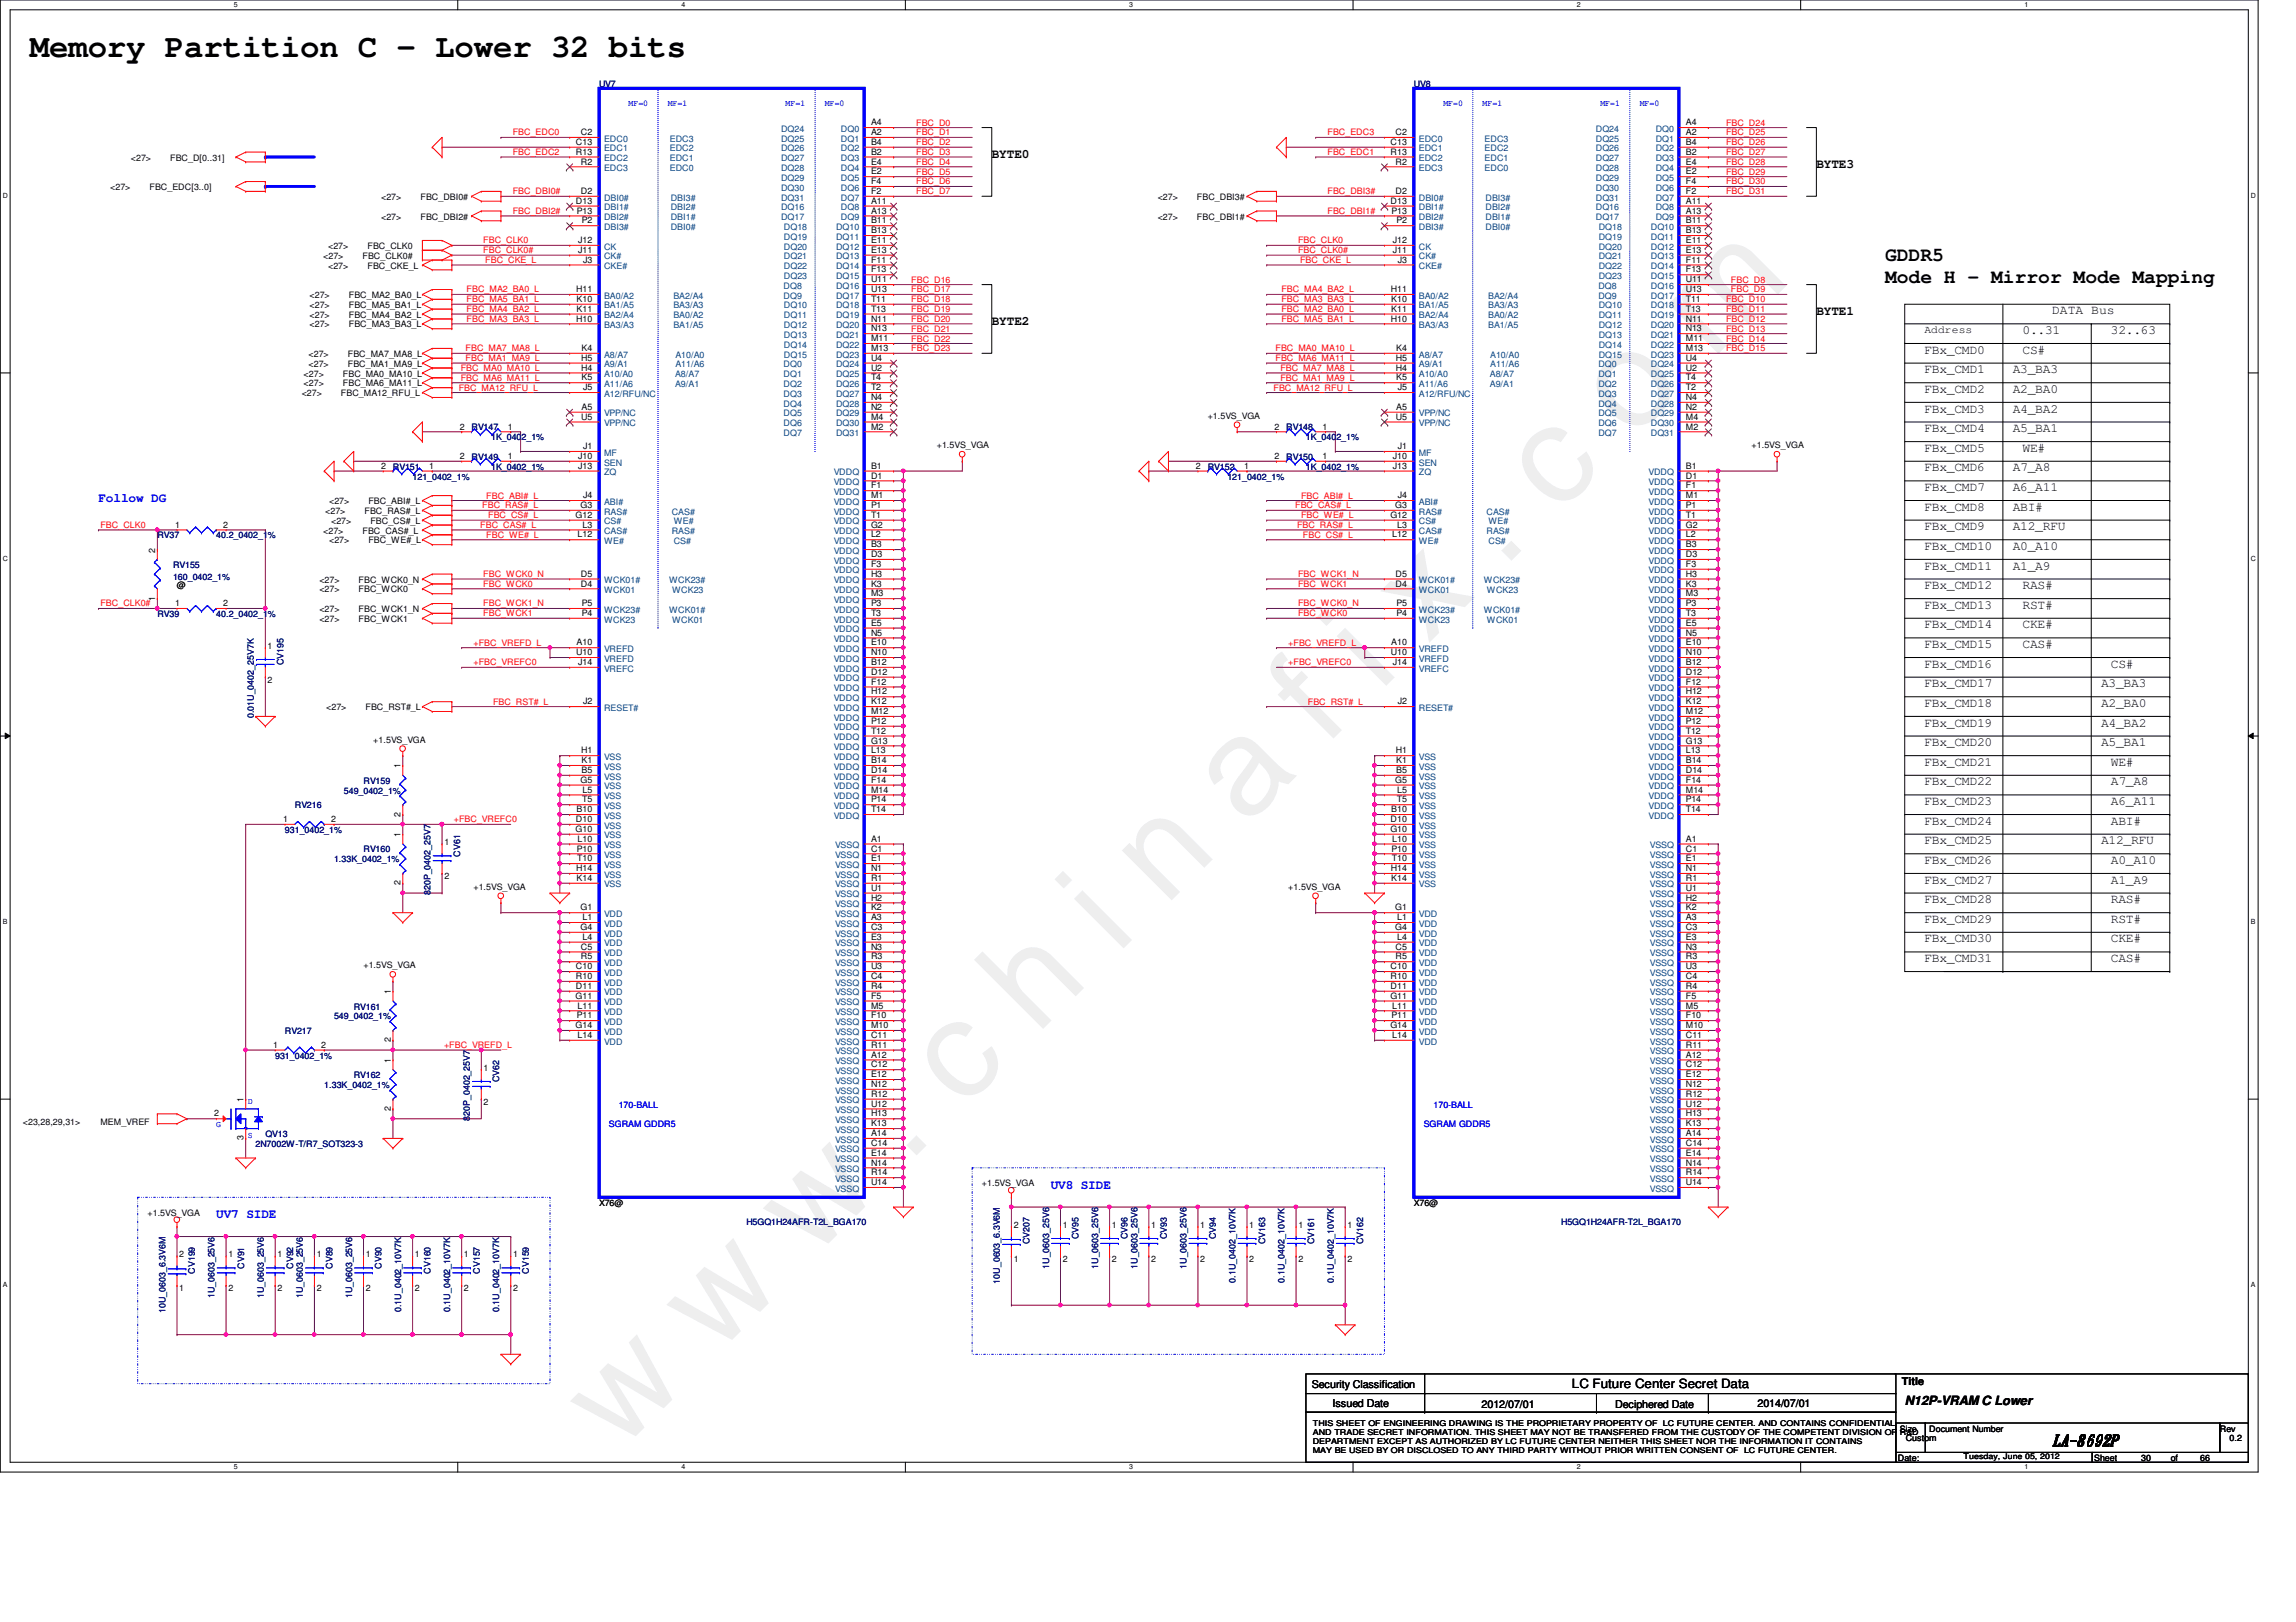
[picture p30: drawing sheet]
<svg xmlns="http://www.w3.org/2000/svg" width="297mm" height="210mm" viewBox="0 0 297 210" stroke-linecap="round" stroke-linejoin="round" font-family="sans-serif">
<defs><g id="words">
<text font-size="17.6" fill="#f0f" x="80.1" y="188" transform="rotate(-45 80.1 188)">w w w . c h i n a f i x . c o m</text>
<text font-size="4.2" x="3.8" y="7.3">Memory Partition C - Lower 32 bits</text>
<g font-size="2.5">
<text x="243.9" y="33.8">GDDR5</text>
<text x="243.9" y="36.7">Mode H - Mirror Mode Mapping</text>
</g>
<text font-size="2" x="265.6" y="187">LA-8692P</text>
<g font-size="1.7">
<text x="128.3" y="20.5">BYTE0</text>
<text x="235" y="21.8">BYTE3</text>
<text x="235" y="40.8">BYTE1</text>
<text x="265.5" y="40.7">DATA Bus</text>
<text x="128.3" y="42.1">BYTE2</text>
<text x="249" y="45.8">FBx_CMD0</text>
<text x="261.7" y="43.2">0..31</text>
<text x="261.7" y="45.8">CS#</text>
<text x="273.1" y="43.2">32..63</text>
<text x="249" y="48.3">FBx_CMD1</text>
<text x="249" y="53.4">FBx_CMD3</text>
<text x="249" y="50.8">FBx_CMD2</text>
<text x="260.4" y="53.4">A4_BA2</text>
<text x="260.4" y="50.8">A2_BA0</text>
<text x="260.4" y="48.3">A3_BA3</text>
<text x="249" y="55.9">FBx_CMD4</text>
<text x="249" y="58.5">FBx_CMD5</text>
<text x="260.4" y="55.9">A5_BA1</text>
<text x="261.7" y="58.5">WE#</text>
<text x="249" y="61">FBx_CMD6</text>
<text x="249" y="63.5">FBx_CMD7</text>
<text x="260.4" y="61">A7_A8</text>
<text x="260.4" y="63.5">A6_A11</text>
<text x="249" y="71.2">FBx_CMD10</text>
<text x="249" y="68.6">FBx_CMD9</text>
<text x="249" y="66.1">FBx_CMD8</text>
<text x="260.4" y="66.1">ABI#</text>
<text x="260.4" y="71.2">A0_A10</text>
<text x="260.4" y="68.6">A12_RFU</text>
<text x="249" y="76.2">FBx_CMD12</text>
<text x="249" y="73.7">FBx_CMD11</text>
<text x="260.4" y="73.7">A1_A9</text>
<text x="261.7" y="76.2">RAS#</text>
<text x="249" y="81.3">FBx_CMD14</text>
<text x="249" y="78.8">FBx_CMD13</text>
<text x="249" y="83.9">FBx_CMD15</text>
<text x="261.7" y="78.8">RST#</text>
<text x="261.7" y="81.3">CKE#</text>
<text x="261.7" y="83.9">CAS#</text>
<text x="249" y="88.9">FBx_CMD17</text>
<text x="249" y="86.4">FBx_CMD16</text>
<text x="271.8" y="88.9">A3_BA3</text>
<text x="273.1" y="86.4">CS#</text>
<text x="249" y="94">FBx_CMD19</text>
<text x="249" y="91.5">FBx_CMD18</text>
<text x="271.8" y="94">A4_BA2</text>
<text x="271.8" y="91.5">A2_BA0</text>
<text x="249" y="101.6">FBx_CMD22</text>
<text x="249" y="99.1">FBx_CMD21</text>
<text x="249" y="96.6">FBx_CMD20</text>
<text x="271.8" y="96.6">A5_BA1</text>
<text x="273.1" y="99.1">WE#</text>
<text x="273.1" y="101.6">A7_A8</text>
<text x="249" y="106.7">FBx_CMD24</text>
<text x="249" y="104.2">FBx_CMD23</text>
<text x="273.1" y="106.7">ABI#</text>
<text x="273.1" y="104.2">A6_A11</text>
<text x="249" y="111.8">FBx_CMD26</text>
<text x="249" y="109.3">FBx_CMD25</text>
<text x="271.8" y="109.3">A12_RFU</text>
<text x="273.1" y="111.8">A0_A10</text>
<text x="249" y="114.3">FBx_CMD27</text>
<text x="249" y="116.9">FBx_CMD28</text>
<text x="249" y="119.4">FBx_CMD29</text>
<text x="273.1" y="119.4">RST#</text>
<text x="273.1" y="114.3">A1_A9</text>
<text x="273.1" y="116.9">RAS#</text>
<text x="249" y="124.5">FBx_CMD31</text>
<text x="249" y="122">FBx_CMD30</text>
<text x="273.1" y="124.5">CAS#</text>
<text x="273.1" y="122">CKE#</text>
<text x="203.4" y="179.7">LC Future Center Secret Data</text>
<text x="246.4" y="181.8">N12P-VRAM C Lower</text>
</g>
<g font-size="1.7" fill="#00f">
<text x="12.7" y="64.9">Follow DG</text>
<text x="135.9" y="153.8">UV8 SIDE</text>
<text x="28" y="157.6">UV7 SIDE</text>
</g>
<g font-size="1.4">
<text x="249" y="43.1">Address</text>
<text x="169.7" y="179.6">Security Classification</text>
<text x="246" y="179.2">Title</text>
<text x="172.4" y="182">Issued Date</text>
<text x="191.7" y="182.2">2012/07/01</text>
<text x="209" y="182.2">Deciphered Date</text>
<text x="227.4" y="182">2014/07/01</text>
</g>
<g font-size="1.1" fill="#000080">
<text x="77.5" y="11.3">UV7</text>
<text x="182.9" y="11.3">UV8</text>
<text x="61" y="59.5">RV149</text>
<text x="61" y="55.7">RV147</text>
<text x="63.5" y="57">1K_0402_1%</text>
<text x="166.4" y="55.7">RV148</text>
<text x="166.4" y="59.5">RV150</text>
<text x="168.9" y="57">1K_0402_1%</text>
<text x="50.8" y="60.8">RV151</text>
<text x="53.4" y="62.1">121_0402_1%</text>
<text x="63.5" y="60.8">1K_0402_1%</text>
<text x="156.2" y="60.8">RV152</text>
<text x="158.8" y="62.1">121_0402_1%</text>
<text x="168.9" y="60.8">1K_0402_1%</text>
<text x="20.4" y="69.7">RV37</text>
<text x="28" y="69.7">40.2_0402_1%</text>
<text x="22.4" y="73.5">RV155</text>
<text x="22.4" y="75">160_0402_1%</text>
<text x="20.4" y="79.8">RV39</text>
<text x="28" y="79.8">40.2_0402_1%</text>
<text x="36.7" y="86.1" transform="rotate(-90 36.7 86.1)">CV195</text>
<text x="32.8" y="93" transform="rotate(-90 32.8 93)">0.01U_0402_25V7K</text>
<text x="47" y="101.4">RV159</text>
<text x="36.9" y="107.8">931_0402_1%</text>
<text x="38.1" y="104.6">RV216</text>
<text x="44.5" y="102.7">549_0402_1%</text>
<text x="43.2" y="111.6">1.33K_0402_1%</text>
<text x="47" y="110.3">RV160</text>
<text x="59.5" y="110.9" transform="rotate(-90 59.5 110.9)">CV61</text>
<text x="55.7" y="115.8" transform="rotate(-90 55.7 115.8)">820P_0402_25V7</text>
<text x="43.2" y="131.9">549_0402_1%</text>
<text x="45.8" y="130.6">RV161</text>
<text x="35.6" y="137">931_0402_1%</text>
<text x="36.9" y="133.8">RV217</text>
<text x="41.9" y="140.8">1.33K_0402_1%</text>
<text x="45.8" y="139.5">RV162</text>
<text x="64.6" y="140.1" transform="rotate(-90 64.6 140.1)">CV62</text>
<text x="33.1" y="148.4">2N7002W-T/R7_SOT323-3</text>
<text x="34.3" y="147.2">QV13</text>
<text x="60.8" y="145" transform="rotate(-90 60.8 145)">820P_0402_25V7</text>
<text x="96.6" y="158.6">H5GQ1H24AFR-T2L_BGA170</text>
<text x="133.2" y="161" transform="rotate(-90 133.2 161)">CV207</text>
<text x="139.5" y="160.4" transform="rotate(-90 139.5 160.4)">CV95</text>
<text x="145.9" y="160.4" transform="rotate(-90 145.9 160.4)">CV96</text>
<text x="151" y="160.4" transform="rotate(-90 151 160.4)">CV93</text>
<text x="157.3" y="160.4" transform="rotate(-90 157.3 160.4)">CV94</text>
<text x="163.7" y="161" transform="rotate(-90 163.7 161)">CV163</text>
<text x="170" y="161" transform="rotate(-90 170 161)">CV161</text>
<text x="176.4" y="161" transform="rotate(-90 176.4 161)">CV162</text>
<text x="202" y="158.6">H5GQ1H24AFR-T2L_BGA170</text>
<text x="25.2" y="164.8" transform="rotate(-90 25.2 164.8)">CV199</text>
<text x="31.6" y="164.2" transform="rotate(-90 31.6 164.2)">CV91</text>
<text x="37.9" y="164.2" transform="rotate(-90 37.9 164.2)">CV92</text>
<text x="43" y="164.2" transform="rotate(-90 43 164.2)">CV89</text>
<text x="49.4" y="164.2" transform="rotate(-90 49.4 164.2)">CV90</text>
<text x="55.7" y="164.8" transform="rotate(-90 55.7 164.8)">CV160</text>
<text x="62.1" y="164.8" transform="rotate(-90 62.1 164.8)">CV157</text>
<text x="68.4" y="164.8" transform="rotate(-90 68.4 164.8)">CV159</text>
<text x="129.4" y="166.1" transform="rotate(-90 129.4 166.1)">10U_0603_6.3V6M</text>
<text x="135.7" y="164.2" transform="rotate(-90 135.7 164.2)">1U_0603_25V6</text>
<text x="142.1" y="164.2" transform="rotate(-90 142.1 164.2)">1U_0603_25V6</text>
<text x="147.1" y="164.2" transform="rotate(-90 147.1 164.2)">1U_0603_25V6</text>
<text x="153.5" y="164.2" transform="rotate(-90 153.5 164.2)">1U_0603_25V6</text>
<text x="159.8" y="166" transform="rotate(-90 159.8 166)">0.1U_0402_10V7K</text>
<text x="166.2" y="166" transform="rotate(-90 166.2 166)">0.1U_0402_10V7K</text>
<text x="172.5" y="166" transform="rotate(-90 172.5 166)">0.1U_0402_10V7K</text>
<text x="21.4" y="169.9" transform="rotate(-90 21.4 169.9)">10U_0603_6.3V6M</text>
<text x="27.8" y="168" transform="rotate(-90 27.8 168)">1U_0603_25V6</text>
<text x="34.1" y="168" transform="rotate(-90 34.1 168)">1U_0603_25V6</text>
<text x="39.2" y="168" transform="rotate(-90 39.2 168)">1U_0603_25V6</text>
<text x="45.5" y="168" transform="rotate(-90 45.5 168)">1U_0603_25V6</text>
<text x="51.9" y="169.8" transform="rotate(-90 51.9 169.8)">0.1U_0402_10V7K</text>
<text x="58.2" y="169.8" transform="rotate(-90 58.2 169.8)">0.1U_0402_10V7K</text>
<text x="64.6" y="169.8" transform="rotate(-90 64.6 169.8)">0.1U_0402_10V7K</text>
</g>
<g font-size="1.1" fill="#f00">
<text x="66.3" y="17.5">FBC_EDC0</text>
<text x="118.5" y="17.5">FBC_D1</text>
<text x="118.5" y="16.3">FBC_D0</text>
<text x="171.7" y="17.5">FBC_EDC3</text>
<text x="223.3" y="16.3">FBC_D24</text>
<text x="223.3" y="17.5">FBC_D25</text>
<text x="66.3" y="20.1">FBC_EDC2</text>
<text x="118.5" y="22.6">FBC_D5</text>
<text x="118.5" y="20.1">FBC_D3</text>
<text x="118.5" y="18.8">FBC_D2</text>
<text x="118.5" y="21.3">FBC_D4</text>
<text x="118.5" y="23.9">FBC_D6</text>
<text x="171.7" y="20.1">FBC_EDC1</text>
<text x="223.3" y="23.9">FBC_D30</text>
<text x="223.3" y="18.8">FBC_D26</text>
<text x="223.3" y="20.1">FBC_D27</text>
<text x="223.3" y="21.3">FBC_D28</text>
<text x="223.3" y="22.6">FBC_D29</text>
<text x="66.3" y="27.7">FBC_DBI2#</text>
<text x="66.3" y="25.1">FBC_DBI0#</text>
<text x="118.5" y="25.1">FBC_D7</text>
<text x="171.7" y="25.1">FBC_DBI3#</text>
<text x="171.7" y="27.7">FBC_DBI1#</text>
<text x="223.3" y="25.1">FBC_D31</text>
<text x="62.5" y="31.5">FBC_CLK0</text>
<text x="62.5" y="32.8">FBC_CLK0#</text>
<text x="62.8" y="34">FBC_CKE_L</text>
<text x="167.9" y="31.5">FBC_CLK0</text>
<text x="167.9" y="32.8">FBC_CLK0#</text>
<text x="168.2" y="34">FBC_CKE_L</text>
<text x="60.4" y="37.8">FBC_MA2_BA0_L</text>
<text x="60.4" y="39.1">FBC_MA5_BA1_L</text>
<text x="60.4" y="41.7">FBC_MA3_BA3_L</text>
<text x="60.4" y="40.4">FBC_MA4_BA2_L</text>
<text x="117.9" y="36.6">FBC_D16</text>
<text x="117.9" y="39.1">FBC_D18</text>
<text x="117.9" y="37.8">FBC_D17</text>
<text x="117.9" y="41.7">FBC_D20</text>
<text x="117.9" y="40.4">FBC_D19</text>
<text x="165.8" y="40.4">FBC_MA2_BA0_L</text>
<text x="165.8" y="41.7">FBC_MA5_BA1_L</text>
<text x="165.8" y="39.1">FBC_MA3_BA3_L</text>
<text x="165.8" y="37.8">FBC_MA4_BA2_L</text>
<text x="223.3" y="40.4">FBC_D11</text>
<text x="223.3" y="39.1">FBC_D10</text>
<text x="223.3" y="41.7">FBC_D12</text>
<text x="223.9" y="36.6">FBC_D8</text>
<text x="223.9" y="37.8">FBC_D9</text>
<text x="60.2" y="46.7">FBC_MA1_MA9_L</text>
<text x="60.2" y="45.5">FBC_MA7_MA8_L</text>
<text x="117.9" y="44.2">FBC_D22</text>
<text x="117.9" y="42.9">FBC_D21</text>
<text x="117.9" y="45.5">FBC_D23</text>
<text x="165" y="46.7">FBC_MA6_MA11_L</text>
<text x="165" y="45.5">FBC_MA0_MA10_L</text>
<text x="223.3" y="44.2">FBC_D14</text>
<text x="223.3" y="45.5">FBC_D15</text>
<text x="223.3" y="42.9">FBC_D13</text>
<text x="59.3" y="50.5">FBC_MA12_RFU_L</text>
<text x="59.6" y="49.3">FBC_MA6_MA11_L</text>
<text x="59.6" y="48">FBC_MA0_MA10_L</text>
<text x="164.8" y="50.5">FBC_MA12_RFU_L</text>
<text x="165.6" y="49.3">FBC_MA1_MA9_L</text>
<text x="165.6" y="48">FBC_MA7_MA8_L</text>
<text x="62.4" y="65.8">FBC_RAS#_L</text>
<text x="62.9" y="64.5">FBC_ABI#_L</text>
<text x="167.6" y="65.8">FBC_CAS#_L</text>
<text x="168.3" y="64.5">FBC_ABI#_L</text>
<text x="13" y="68.3">FBC_CLK0</text>
<text x="62.1" y="68.3">FBC_CAS#_L</text>
<text x="62.9" y="69.6">FBC_WE#_L</text>
<text x="63.2" y="67.1">FBC_CS#_L</text>
<text x="167.8" y="68.3">FBC_RAS#_L</text>
<text x="168.3" y="67.1">FBC_WE#_L</text>
<text x="168.6" y="69.6">FBC_CS#_L</text>
<text x="62.5" y="75.9">FBC_WCK0</text>
<text x="62.5" y="74.7">FBC_WCK0_N</text>
<text x="167.9" y="75.9">FBC_WCK1</text>
<text x="167.9" y="74.7">FBC_WCK1_N</text>
<text x="13" y="78.5">FBC_CLK0#</text>
<text x="61.3" y="83.6">+FBC_VREFD_L</text>
<text x="62.5" y="79.8">FBC_WCK1</text>
<text x="62.5" y="78.5">FBC_WCK1_N</text>
<text x="166.7" y="83.6">+FBC_VREFD_L</text>
<text x="167.9" y="79.8">FBC_WCK0</text>
<text x="167.9" y="78.5">FBC_WCK0_N</text>
<text x="61.3" y="86.1">+FBC_VREFC0</text>
<text x="166.7" y="86.1">+FBC_VREFC0</text>
<text x="63.8" y="91.2">FBC_RST#_L</text>
<text x="169.2" y="91.2">FBC_RST#_L</text>
<text x="58.7" y="106.4">+FBC_VREFC0</text>
<text x="57.4" y="135.6">+FBC_VREFD_L</text>
</g>
<g font-size="1.1">
<text x="75.1" y="17.5">C2</text>
<text x="112.7" y="16.2">A4</text>
<text x="112.7" y="17.5">A2</text>
<text x="180.5" y="17.5">C2</text>
<text x="218.1" y="16.2">A4</text>
<text x="218.1" y="17.5">A2</text>
<text x="16.9" y="20.8">&lt;27&gt;</text>
<text x="22" y="20.8">FBC_D[0..31]</text>
<text x="74.5" y="18.8">C13</text>
<text x="74.5" y="20">R13</text>
<text x="75.1" y="21.3">R2</text>
<text x="112.7" y="18.8">B4</text>
<text x="112.7" y="20">B2</text>
<text x="112.7" y="21.3">E4</text>
<text x="112.7" y="22.6">E2</text>
<text x="112.7" y="23.8">F4</text>
<text x="179.9" y="18.8">C13</text>
<text x="179.9" y="20">R13</text>
<text x="180.5" y="21.3">R2</text>
<text x="218.1" y="18.8">B4</text>
<text x="218.1" y="20">B2</text>
<text x="218.1" y="21.3">E4</text>
<text x="218.1" y="22.6">E2</text>
<text x="218.1" y="23.8">F4</text>
<text x="14.3" y="24.6">&lt;27&gt;</text>
<text x="19.3" y="24.6">FBC_EDC[3..0]</text>
<text x="49.3" y="25.9">&lt;27&gt;</text>
<text x="49.3" y="28.4">&lt;27&gt;</text>
<text x="54.4" y="25.9">FBC_DBI0#</text>
<text x="54.4" y="28.4">FBC_DBI2#</text>
<text x="74.5" y="26.4">D13</text>
<text x="74.6" y="27.6">P13</text>
<text x="75.1" y="25.1">D2</text>
<text x="75.3" y="28.9">P2</text>
<text x="112.7" y="25.1">F2</text>
<text x="112.7" y="27.6">A13</text>
<text x="112.7" y="28.9">B11</text>
<text x="112.7" y="26.4">A11</text>
<text x="149.8" y="25.9">&lt;27&gt;</text>
<text x="149.8" y="28.4">&lt;27&gt;</text>
<text x="154.9" y="25.9">FBC_DBI3#</text>
<text x="154.9" y="28.4">FBC_DBI1#</text>
<text x="179.9" y="26.4">D13</text>
<text x="180" y="27.6">P13</text>
<text x="180.5" y="25.1">D2</text>
<text x="180.7" y="28.9">P2</text>
<text x="218.1" y="25.1">F2</text>
<text x="218.1" y="27.6">A13</text>
<text x="218.1" y="28.9">B11</text>
<text x="218.1" y="26.4">A11</text>
<text x="41.8" y="33.5">&lt;27&gt;</text>
<text x="42.5" y="32.2">&lt;27&gt;</text>
<text x="42.5" y="34.8">&lt;27&gt;</text>
<text x="46.9" y="33.5">FBC_CLK0#</text>
<text x="47.5" y="32.2">FBC_CLK0</text>
<text x="47.5" y="34.8">FBC_CKE_L</text>
<text x="74.8" y="31.5">J12</text>
<text x="74.8" y="32.7">J11</text>
<text x="75.4" y="34">J3</text>
<text x="112.7" y="30.2">B13</text>
<text x="112.7" y="31.5">E11</text>
<text x="112.7" y="32.7">E13</text>
<text x="112.7" y="34">F11</text>
<text x="112.7" y="35.3">F13</text>
<text x="180.2" y="31.5">J12</text>
<text x="180.2" y="32.7">J11</text>
<text x="180.8" y="34">J3</text>
<text x="218.1" y="30.2">B13</text>
<text x="218.1" y="31.5">E11</text>
<text x="218.1" y="32.7">E13</text>
<text x="218.1" y="34">F11</text>
<text x="218.1" y="35.3">F13</text>
<text x="40" y="39.8">&lt;27&gt;</text>
<text x="40" y="38.6">&lt;27&gt;</text>
<text x="40" y="41.1">&lt;27&gt;</text>
<text x="45.1" y="39.8">FBC_MA5_BA1_L</text>
<text x="45.1" y="38.6">FBC_MA2_BA0_L</text>
<text x="45.1" y="41.1">FBC_MA4_BA2_L</text>
<text x="74.5" y="41.6">H10</text>
<text x="74.5" y="37.8">H11</text>
<text x="74.6" y="40.3">K11</text>
<text x="74.6" y="39.1">K10</text>
<text x="112.7" y="36.5">U11</text>
<text x="112.7" y="37.8">U13</text>
<text x="112.7" y="39.1">T11</text>
<text x="112.7" y="40.3">T13</text>
<text x="112.7" y="41.6">N11</text>
<text x="180" y="41.6">H10</text>
<text x="180" y="37.8">H11</text>
<text x="180" y="40.3">K11</text>
<text x="180" y="39.1">K10</text>
<text x="218.1" y="36.5">U11</text>
<text x="218.1" y="37.8">U13</text>
<text x="218.1" y="39.1">T11</text>
<text x="218.1" y="40.3">T13</text>
<text x="218.1" y="41.6">N11</text>
<text x="39.9" y="46.2">&lt;27&gt;</text>
<text x="39.9" y="47.5">&lt;27&gt;</text>
<text x="40" y="42.4">&lt;27&gt;</text>
<text x="45" y="46.2">FBC_MA7_MA8_L</text>
<text x="45" y="47.5">FBC_MA1_MA9_L</text>
<text x="45.1" y="42.4">FBC_MA3_BA3_L</text>
<text x="75.2" y="46.7">H5</text>
<text x="75.2" y="48">H4</text>
<text x="75.2" y="45.4">K4</text>
<text x="112.7" y="42.9">N13</text>
<text x="112.7" y="44.2">M11</text>
<text x="112.7" y="45.4">M13</text>
<text x="112.7" y="46.7">U4</text>
<text x="112.7" y="48">U2</text>
<text x="180.6" y="46.7">H5</text>
<text x="180.6" y="48">H4</text>
<text x="180.6" y="45.4">K4</text>
<text x="218.1" y="42.9">N13</text>
<text x="218.1" y="44.2">M11</text>
<text x="218.1" y="45.4">M13</text>
<text x="218.1" y="46.7">U4</text>
<text x="218.1" y="48">U2</text>
<text x="39" y="51.3">&lt;27&gt;</text>
<text x="39.3" y="50">&lt;27&gt;</text>
<text x="39.3" y="48.7">&lt;27&gt;</text>
<text x="44.1" y="51.3">FBC_MA12_RFU_L</text>
<text x="44.4" y="50">FBC_MA6_MA11_L</text>
<text x="44.4" y="48.7">FBC_MA0_MA10_L</text>
<text x="75.2" y="53">A5</text>
<text x="75.2" y="49.2">K5</text>
<text x="75.4" y="50.5">J5</text>
<text x="112.7" y="49.2">T4</text>
<text x="112.7" y="50.5">T2</text>
<text x="112.7" y="51.8">N4</text>
<text x="112.7" y="53">N2</text>
<text x="180.6" y="53">A5</text>
<text x="180.6" y="49.2">K5</text>
<text x="180.8" y="50.5">J5</text>
<text x="218.1" y="49.2">T4</text>
<text x="218.1" y="50.5">T2</text>
<text x="218.1" y="51.8">N4</text>
<text x="218.1" y="53">N2</text>
<text x="59.5" y="59.4">2</text>
<text x="59.5" y="55.6">2</text>
<text x="65.7" y="59.4">1</text>
<text x="65.7" y="55.6">1</text>
<text x="74.8" y="59.4">J10</text>
<text x="75.2" y="54.3">U5</text>
<text x="75.4" y="58.1">J1</text>
<text x="112.7" y="54.3">M4</text>
<text x="112.7" y="55.6">M2</text>
<text x="121.2" y="58">+1.5VS_VGA</text>
<text x="156.2" y="54.2">+1.5VS_VGA</text>
<text x="164.9" y="55.6">2</text>
<text x="164.9" y="59.4">2</text>
<text x="171.1" y="55.6">1</text>
<text x="171.1" y="59.4">1</text>
<text x="180.2" y="59.4">J10</text>
<text x="180.6" y="54.3">U5</text>
<text x="180.8" y="58.1">J1</text>
<text x="218.1" y="54.3">M4</text>
<text x="218.1" y="55.6">M2</text>
<text x="226.6" y="58">+1.5VS_VGA</text>
<text x="42.6" y="65.2">&lt;27&gt;</text>
<text x="47.7" y="65.2">FBC_ABI#_L</text>
<text x="49.3" y="60.7">2</text>
<text x="55.5" y="60.7">1</text>
<text x="74.8" y="60.7">J13</text>
<text x="75.1" y="65.7">G3</text>
<text x="75.4" y="64.5">J4</text>
<text x="112.7" y="60.7">B1</text>
<text x="112.7" y="61.9">D1</text>
<text x="112.7" y="63.2">F1</text>
<text x="112.7" y="64.5">M1</text>
<text x="112.7" y="65.7">P1</text>
<text x="154.7" y="60.7">2</text>
<text x="160.9" y="60.7">1</text>
<text x="180.2" y="60.7">J13</text>
<text x="180.5" y="65.7">G3</text>
<text x="180.8" y="64.5">J4</text>
<text x="218.1" y="60.7">B1</text>
<text x="218.1" y="61.9">D1</text>
<text x="218.1" y="63.2">F1</text>
<text x="218.1" y="64.5">M1</text>
<text x="218.1" y="65.7">P1</text>
<text x="20.1" y="71.5" transform="rotate(-90 20.1 71.5)">2</text>
<text x="22.6" y="68.3">1</text>
<text x="28.9" y="68.3">2</text>
<text x="41.8" y="69">&lt;27&gt;</text>
<text x="42.1" y="66.5">&lt;27&gt;</text>
<text x="42.6" y="70.3">&lt;27&gt;</text>
<text x="42.8" y="67.8">&lt;27&gt;</text>
<text x="46.9" y="69">FBC_CAS#_L</text>
<text x="47.2" y="66.5">FBC_RAS#_L</text>
<text x="47.7" y="70.3">FBC_WE#_L</text>
<text x="47.9" y="67.8">FBC_CS#_L</text>
<text x="74.5" y="67">G12</text>
<text x="74.7" y="69.6">L12</text>
<text x="75.3" y="68.3">L3</text>
<text x="112.7" y="67">T1</text>
<text x="112.7" y="68.3">G2</text>
<text x="112.7" y="69.6">L2</text>
<text x="112.7" y="70.8">B3</text>
<text x="179.9" y="67">G12</text>
<text x="180.1" y="69.6">L12</text>
<text x="180.8" y="68.3">L3</text>
<text x="218.1" y="67">T1</text>
<text x="218.1" y="68.3">G2</text>
<text x="218.1" y="69.6">L2</text>
<text x="218.1" y="70.8">B3</text>
<text x="20.1" y="77.7" transform="rotate(-90 20.1 77.7)">1</text>
<text x="22.9" y="76">@</text>
<text x="41.3" y="75.4">&lt;27&gt;</text>
<text x="41.3" y="76.7">&lt;27&gt;</text>
<text x="46.4" y="75.4">FBC_WCK0_N</text>
<text x="46.4" y="76.7">FBC_WCK0</text>
<text x="75.1" y="75.9">D4</text>
<text x="75.1" y="74.6">D5</text>
<text x="112.7" y="72.1">D3</text>
<text x="112.7" y="73.4">F3</text>
<text x="112.7" y="74.6">H3</text>
<text x="112.7" y="75.9">K3</text>
<text x="112.7" y="77.2">M3</text>
<text x="180.5" y="75.9">D4</text>
<text x="180.5" y="74.6">D5</text>
<text x="218.1" y="72.1">D3</text>
<text x="218.1" y="73.4">F3</text>
<text x="218.1" y="74.6">H3</text>
<text x="218.1" y="75.9">K3</text>
<text x="218.1" y="77.2">M3</text>
<text x="22.6" y="78.4">1</text>
<text x="28.9" y="78.4">2</text>
<text x="34.6" y="83.9">1</text>
<text x="41.3" y="79.2">&lt;27&gt;</text>
<text x="41.3" y="80.5">&lt;27&gt;</text>
<text x="46.4" y="79.2">FBC_WCK1_N</text>
<text x="46.4" y="80.5">FBC_WCK1</text>
<text x="74.6" y="83.5">A10</text>
<text x="75.3" y="78.4">P5</text>
<text x="75.3" y="79.7">P4</text>
<text x="112.7" y="78.4">P3</text>
<text x="112.7" y="79.7">T3</text>
<text x="112.7" y="81">E5</text>
<text x="112.7" y="82.3">N5</text>
<text x="112.7" y="83.5">E10</text>
<text x="180" y="83.5">A10</text>
<text x="180.7" y="78.4">P5</text>
<text x="180.7" y="79.7">P4</text>
<text x="218.1" y="78.4">P3</text>
<text x="218.1" y="79.7">T3</text>
<text x="218.1" y="81">E5</text>
<text x="218.1" y="82.3">N5</text>
<text x="218.1" y="83.5">E10</text>
<text x="34.6" y="88.3">2</text>
<text x="74.5" y="84.8">U10</text>
<text x="74.8" y="86.1">J14</text>
<text x="112.7" y="84.8">N10</text>
<text x="112.7" y="86.1">B12</text>
<text x="112.7" y="87.3">D12</text>
<text x="112.7" y="88.6">F12</text>
<text x="112.7" y="89.9">H12</text>
<text x="180" y="84.8">U10</text>
<text x="180.2" y="86.1">J14</text>
<text x="218.1" y="84.8">N10</text>
<text x="218.1" y="86.1">B12</text>
<text x="218.1" y="87.3">D12</text>
<text x="218.1" y="88.6">F12</text>
<text x="218.1" y="89.9">H12</text>
<text x="42.2" y="91.9">&lt;27&gt;</text>
<text x="47.3" y="91.9">FBC_RST#_L</text>
<text x="75.4" y="91.1">J2</text>
<text x="112.7" y="91.1">K12</text>
<text x="112.7" y="92.4">M12</text>
<text x="112.7" y="93.7">P12</text>
<text x="112.7" y="95">T12</text>
<text x="180.8" y="91.1">J2</text>
<text x="218.1" y="91.1">K12</text>
<text x="218.1" y="92.4">M12</text>
<text x="218.1" y="93.7">P12</text>
<text x="218.1" y="95">T12</text>
<text x="48.3" y="96.1">+1.5VS_VGA</text>
<text x="51.8" y="99.4" transform="rotate(-90 51.8 99.4)">1</text>
<text x="75.1" y="101.3">G5</text>
<text x="75.2" y="97.5">H1</text>
<text x="75.2" y="100">B5</text>
<text x="75.2" y="98.8">K1</text>
<text x="112.7" y="96.2">G13</text>
<text x="112.7" y="97.5">L13</text>
<text x="112.7" y="98.8">B14</text>
<text x="112.7" y="100">D14</text>
<text x="112.7" y="101.3">F14</text>
<text x="180.5" y="101.3">G5</text>
<text x="180.6" y="97.5">H1</text>
<text x="180.6" y="100">B5</text>
<text x="180.6" y="98.8">K1</text>
<text x="218.1" y="96.2">G13</text>
<text x="218.1" y="97.5">L13</text>
<text x="218.1" y="98.8">B14</text>
<text x="218.1" y="100">D14</text>
<text x="218.1" y="101.3">F14</text>
<text x="36.6" y="106.4">1</text>
<text x="42.8" y="106.4">2</text>
<text x="51.8" y="105.7" transform="rotate(-90 51.8 105.7)">2</text>
<text x="74.5" y="107.7">G10</text>
<text x="74.5" y="106.4">D10</text>
<text x="74.6" y="105.1">B10</text>
<text x="75.3" y="103.8">T5</text>
<text x="75.3" y="102.6">L5</text>
<text x="112.7" y="102.6">M14</text>
<text x="112.7" y="103.8">P14</text>
<text x="112.7" y="105.1">T14</text>
<text x="179.9" y="107.7">G10</text>
<text x="179.9" y="106.4">D10</text>
<text x="180" y="105.1">B10</text>
<text x="180.7" y="103.8">T5</text>
<text x="180.8" y="102.6">L5</text>
<text x="218.1" y="102.6">M14</text>
<text x="218.1" y="103.8">P14</text>
<text x="218.1" y="105.1">T14</text>
<text x="51.8" y="108.3" transform="rotate(-90 51.8 108.3)">1</text>
<text x="57.5" y="109.3">1</text>
<text x="57.5" y="113.7">2</text>
<text x="74.5" y="112.7">H14</text>
<text x="74.6" y="110.2">P10</text>
<text x="74.7" y="111.5">T10</text>
<text x="74.7" y="108.9">L10</text>
<text x="112.7" y="111.5">E1</text>
<text x="112.7" y="108.9">A1</text>
<text x="112.7" y="110.2">C1</text>
<text x="112.7" y="112.7">N1</text>
<text x="180" y="112.7">H14</text>
<text x="180" y="110.2">P10</text>
<text x="180.1" y="111.5">T10</text>
<text x="180.1" y="108.9">L10</text>
<text x="218.1" y="111.5">E1</text>
<text x="218.1" y="108.9">A1</text>
<text x="218.1" y="110.2">C1</text>
<text x="218.1" y="112.7">N1</text>
<text x="51.8" y="114.6" transform="rotate(-90 51.8 114.6)">2</text>
<text x="61.3" y="115.1">+1.5VS_VGA</text>
<text x="74.6" y="114">K14</text>
<text x="75.1" y="117.8">G1</text>
<text x="75.3" y="119.1">L1</text>
<text x="112.7" y="114">R1</text>
<text x="112.7" y="115.3">U1</text>
<text x="112.7" y="116.5">H2</text>
<text x="112.7" y="117.8">K2</text>
<text x="112.7" y="119.1">A3</text>
<text x="166.7" y="115.1">+1.5VS_VGA</text>
<text x="180" y="114">K14</text>
<text x="180.5" y="117.8">G1</text>
<text x="180.8" y="119.1">L1</text>
<text x="218.1" y="114">R1</text>
<text x="218.1" y="115.3">U1</text>
<text x="218.1" y="116.5">H2</text>
<text x="218.1" y="117.8">K2</text>
<text x="218.1" y="119.1">A3</text>
<text x="47" y="125.3">+1.5VS_VGA</text>
<text x="74.5" y="125.4">C10</text>
<text x="75.1" y="120.4">G4</text>
<text x="75.1" y="124.2">R5</text>
<text x="75.1" y="122.9">C5</text>
<text x="75.3" y="121.6">L4</text>
<text x="112.7" y="120.4">C3</text>
<text x="112.7" y="121.6">E3</text>
<text x="112.7" y="122.9">N3</text>
<text x="112.7" y="124.2">R3</text>
<text x="112.7" y="125.4">U3</text>
<text x="179.9" y="125.4">C10</text>
<text x="180.5" y="120.4">G4</text>
<text x="180.5" y="124.2">R5</text>
<text x="180.5" y="122.9">C5</text>
<text x="180.8" y="121.6">L4</text>
<text x="218.1" y="120.4">C3</text>
<text x="218.1" y="121.6">E3</text>
<text x="218.1" y="122.9">N3</text>
<text x="218.1" y="124.2">R3</text>
<text x="218.1" y="125.4">U3</text>
<text x="50.5" y="128.7" transform="rotate(-90 50.5 128.7)">1</text>
<text x="74.5" y="129.2">G11</text>
<text x="74.5" y="128">D11</text>
<text x="74.5" y="126.7">R10</text>
<text x="74.6" y="131.8">P11</text>
<text x="74.7" y="130.5">L11</text>
<text x="112.7" y="126.7">C4</text>
<text x="112.7" y="128">R4</text>
<text x="112.7" y="129.2">F5</text>
<text x="112.7" y="130.5">M5</text>
<text x="112.7" y="131.8">F10</text>
<text x="179.9" y="129.2">G11</text>
<text x="179.9" y="128">D11</text>
<text x="179.9" y="126.7">R10</text>
<text x="180" y="131.8">P11</text>
<text x="180.1" y="130.5">L11</text>
<text x="218.1" y="126.7">C4</text>
<text x="218.1" y="128">R4</text>
<text x="218.1" y="129.2">F5</text>
<text x="218.1" y="130.5">M5</text>
<text x="218.1" y="131.8">F10</text>
<text x="35.3" y="135.6">1</text>
<text x="41.6" y="135.6">2</text>
<text x="50.5" y="137.5" transform="rotate(-90 50.5 137.5)">1</text>
<text x="50.5" y="134.9" transform="rotate(-90 50.5 134.9)">2</text>
<text x="74.5" y="133.1">G14</text>
<text x="74.7" y="134.3">L14</text>
<text x="112.7" y="133.1">M10</text>
<text x="112.7" y="134.3">C11</text>
<text x="112.7" y="135.6">R11</text>
<text x="112.7" y="136.9">A12</text>
<text x="179.9" y="133.1">G14</text>
<text x="180.1" y="134.3">L14</text>
<text x="218.1" y="133.1">M10</text>
<text x="218.1" y="134.3">C11</text>
<text x="218.1" y="135.6">R11</text>
<text x="218.1" y="136.9">A12</text>
<text x="31.5" y="142.6" transform="rotate(-90 31.5 142.6)">1</text>
<text x="50.5" y="143.8" transform="rotate(-90 50.5 143.8)">2</text>
<text x="62.6" y="138.6">1</text>
<text x="62.6" y="143">2</text>
<text x="112.7" y="138.1">C12</text>
<text x="112.7" y="139.4">E12</text>
<text x="112.7" y="140.7">N12</text>
<text x="112.7" y="141.9">R12</text>
<text x="112.7" y="143.2">U12</text>
<text x="218.1" y="138.1">C12</text>
<text x="218.1" y="139.4">E12</text>
<text x="218.1" y="140.7">N12</text>
<text x="218.1" y="141.9">R12</text>
<text x="218.1" y="143.2">U12</text>
<text x="3" y="145.6">&lt;23,28,29,31&gt;</text>
<text x="13" y="145.6">MEM_VREF</text>
<text x="27.7" y="144.5">2</text>
<text x="31.5" y="147.6" transform="rotate(-90 31.5 147.6)">3</text>
<text x="112.7" y="144.5">H13</text>
<text x="112.7" y="145.8">K13</text>
<text x="112.7" y="147">A14</text>
<text x="112.7" y="148.3">C14</text>
<text x="112.7" y="149.6">E14</text>
<text x="218.1" y="144.5">H13</text>
<text x="218.1" y="145.8">K13</text>
<text x="218.1" y="147">A14</text>
<text x="218.1" y="148.3">C14</text>
<text x="218.1" y="149.6">E14</text>
<text x="112.7" y="150.8">N14</text>
<text x="112.7" y="152.1">R14</text>
<text x="112.7" y="153.4">U14</text>
<text x="127" y="153.5">+1.5VS_VGA</text>
<text x="218.1" y="150.8">N14</text>
<text x="218.1" y="152.1">R14</text>
<text x="218.1" y="153.4">U14</text>
<text x="19.1" y="157.3">+1.5VS_VGA</text>
<text x="77.5" y="156">X76@</text>
<text x="131.1" y="158.9">2</text>
<text x="137.5" y="158.9">1</text>
<text x="143.8" y="158.9">1</text>
<text x="148.9" y="158.9">1</text>
<text x="155.3" y="158.9">1</text>
<text x="161.6" y="158.9">1</text>
<text x="168" y="158.9">1</text>
<text x="174.3" y="158.9">1</text>
<text x="182.9" y="156">X76@</text>
<text x="23.2" y="167.1">1</text>
<text x="23.2" y="162.7">2</text>
<text x="29.5" y="162.7">1</text>
<text x="29.5" y="167.1">2</text>
<text x="35.9" y="162.7">1</text>
<text x="35.9" y="167.1">2</text>
<text x="41" y="162.7">1</text>
<text x="41" y="167.1">2</text>
<text x="47.3" y="162.7">1</text>
<text x="47.3" y="167.1">2</text>
<text x="53.7" y="162.7">1</text>
<text x="53.7" y="167.1">2</text>
<text x="60" y="162.7">1</text>
<text x="60" y="167.1">2</text>
<text x="66.4" y="162.7">1</text>
<text x="66.4" y="167.1">2</text>
<text x="131.1" y="163.3">1</text>
<text x="137.5" y="163.3">2</text>
<text x="143.8" y="163.3">2</text>
<text x="148.9" y="163.3">2</text>
<text x="155.3" y="163.3">2</text>
<text x="161.6" y="163.3">2</text>
<text x="168" y="163.3">2</text>
<text x="174.3" y="163.3">2</text>
<text x="245.8" y="185.3">Size</text>
<text x="249.6" y="185.3">Document Number</text>
<text x="287.2" y="185.3">Rev</text>
<text x="245.5" y="189.1">Date:</text>
<text x="246.5" y="186.5">Custom</text>
<text x="270.9" y="189.1">Sheet</text>
<text x="277" y="189.1">30</text>
<text x="280.8" y="189.1">of</text>
<text x="284.6" y="189.1">66</text>
<text x="288.5" y="186.5">0.2</text>
</g>
<g font-size="1.1" fill="#00f">
<text x="81.3" y="13.7">MF=0</text>
<text x="86.4" y="13.7">MF=1</text>
<text x="101.6" y="13.7">MF=1</text>
<text x="106.7" y="13.7">MF=0</text>
<text x="186.7" y="13.7">MF=0</text>
<text x="191.8" y="13.7">MF=1</text>
<text x="207" y="13.7">MF=1</text>
<text x="212.1" y="13.7">MF=0</text>
<text x="32" y="142.8">D</text>
<text x="80" y="143.3">170-BALL</text>
<text x="185.5" y="143.3">170-BALL</text>
<text x="28" y="145.9">G</text>
<text x="32" y="147.3">S</text>
<text x="78.8" y="145.9">SGRAM GDDR5</text>
<text x="184.2" y="145.9">SGRAM GDDR5</text>
</g>
<g font-size="1.1" fill="#004080">
<text x="101" y="17.1">DQ24</text>
<text x="108.8" y="17.1">DQ0</text>
<text x="206.5" y="17.1">DQ24</text>
<text x="214.2" y="17.1">DQ0</text>
<text x="78.1" y="18.3">EDC0</text>
<text x="78.1" y="19.6">EDC1</text>
<text x="78.1" y="20.9">EDC2</text>
<text x="78.1" y="22.1">EDC3</text>
<text x="86.7" y="18.3">EDC3</text>
<text x="86.7" y="19.6">EDC2</text>
<text x="86.7" y="20.9">EDC1</text>
<text x="86.7" y="22.1">EDC0</text>
<text x="101" y="18.3">DQ25</text>
<text x="101" y="19.6">DQ26</text>
<text x="101" y="20.9">DQ27</text>
<text x="101" y="22.1">DQ28</text>
<text x="101" y="23.4">DQ29</text>
<text x="108.8" y="18.3">DQ1</text>
<text x="108.8" y="19.6">DQ2</text>
<text x="108.8" y="20.9">DQ3</text>
<text x="108.8" y="22.1">DQ4</text>
<text x="108.8" y="23.4">DQ5</text>
<text x="183.6" y="18.3">EDC0</text>
<text x="183.6" y="19.6">EDC1</text>
<text x="183.6" y="20.9">EDC2</text>
<text x="183.6" y="22.1">EDC3</text>
<text x="192.1" y="18.3">EDC3</text>
<text x="192.1" y="19.6">EDC2</text>
<text x="192.1" y="20.9">EDC1</text>
<text x="192.1" y="22.1">EDC0</text>
<text x="206.5" y="18.3">DQ25</text>
<text x="206.5" y="19.6">DQ26</text>
<text x="206.5" y="20.9">DQ27</text>
<text x="206.5" y="22.1">DQ28</text>
<text x="206.5" y="23.4">DQ29</text>
<text x="214.2" y="18.3">DQ1</text>
<text x="214.2" y="19.6">DQ2</text>
<text x="214.2" y="20.9">DQ3</text>
<text x="214.2" y="22.1">DQ4</text>
<text x="214.2" y="23.4">DQ5</text>
<text x="78.1" y="26">DBI0#</text>
<text x="78.1" y="27.2">DBI1#</text>
<text x="78.1" y="28.5">DBI2#</text>
<text x="78.1" y="29.8">DBI3#</text>
<text x="86.8" y="26">DBI3#</text>
<text x="86.8" y="27.2">DBI2#</text>
<text x="86.8" y="28.5">DBI1#</text>
<text x="86.8" y="29.8">DBI0#</text>
<text x="101" y="24.7">DQ30</text>
<text x="101" y="26">DQ31</text>
<text x="101" y="28.5">DQ17</text>
<text x="101" y="27.2">DQ16</text>
<text x="101.4" y="29.8">DQ18</text>
<text x="108.2" y="29.8">DQ10</text>
<text x="108.8" y="24.7">DQ6</text>
<text x="108.8" y="26">DQ7</text>
<text x="108.8" y="28.5">DQ9</text>
<text x="108.8" y="27.2">DQ8</text>
<text x="183.6" y="26">DBI0#</text>
<text x="183.6" y="27.2">DBI1#</text>
<text x="183.6" y="28.5">DBI2#</text>
<text x="183.6" y="29.8">DBI3#</text>
<text x="192.2" y="26">DBI3#</text>
<text x="192.2" y="27.2">DBI2#</text>
<text x="192.2" y="28.5">DBI1#</text>
<text x="192.2" y="29.8">DBI0#</text>
<text x="206.5" y="24.7">DQ30</text>
<text x="206.5" y="26">DQ31</text>
<text x="206.5" y="28.5">DQ17</text>
<text x="206.5" y="27.2">DQ16</text>
<text x="206.8" y="29.8">DQ18</text>
<text x="213.6" y="29.8">DQ10</text>
<text x="214.2" y="24.7">DQ6</text>
<text x="214.2" y="26">DQ7</text>
<text x="214.2" y="28.5">DQ9</text>
<text x="214.2" y="27.2">DQ8</text>
<text x="78.1" y="34.8">CKE#</text>
<text x="78.1" y="32.3">CK</text>
<text x="78.1" y="33.6">CK#</text>
<text x="101.4" y="31">DQ19</text>
<text x="101.4" y="32.3">DQ20</text>
<text x="101.4" y="33.6">DQ21</text>
<text x="101.4" y="34.8">DQ22</text>
<text x="108.2" y="31">DQ11</text>
<text x="108.2" y="32.3">DQ12</text>
<text x="108.2" y="33.6">DQ13</text>
<text x="108.2" y="34.8">DQ14</text>
<text x="183.6" y="34.8">CKE#</text>
<text x="183.6" y="32.3">CK</text>
<text x="183.6" y="33.6">CK#</text>
<text x="206.8" y="31">DQ19</text>
<text x="206.8" y="32.3">DQ20</text>
<text x="206.8" y="33.6">DQ21</text>
<text x="206.8" y="34.8">DQ22</text>
<text x="213.6" y="31">DQ11</text>
<text x="213.6" y="32.3">DQ12</text>
<text x="213.6" y="33.6">DQ13</text>
<text x="213.6" y="34.8">DQ14</text>
<text x="78.1" y="41.2">BA2/A4</text>
<text x="78.1" y="38.7">BA0/A2</text>
<text x="78.1" y="39.9">BA1/A5</text>
<text x="87.1" y="41.2">BA0/A2</text>
<text x="87.1" y="38.7">BA2/A4</text>
<text x="87.1" y="39.9">BA3/A3</text>
<text x="101.4" y="37.4">DQ8</text>
<text x="101.4" y="38.7">DQ9</text>
<text x="101.4" y="36.1">DQ23</text>
<text x="101.4" y="39.9">DQ10</text>
<text x="101.4" y="41.2">DQ11</text>
<text x="108.2" y="36.1">DQ15</text>
<text x="108.2" y="37.4">DQ16</text>
<text x="108.2" y="38.7">DQ17</text>
<text x="108.2" y="39.9">DQ18</text>
<text x="108.2" y="41.2">DQ19</text>
<text x="183.6" y="41.2">BA2/A4</text>
<text x="183.6" y="38.7">BA0/A2</text>
<text x="183.6" y="39.9">BA1/A5</text>
<text x="192.5" y="41.2">BA0/A2</text>
<text x="192.5" y="38.7">BA2/A4</text>
<text x="192.5" y="39.9">BA3/A3</text>
<text x="206.8" y="37.4">DQ8</text>
<text x="206.8" y="38.7">DQ9</text>
<text x="206.8" y="36.1">DQ23</text>
<text x="206.8" y="39.9">DQ10</text>
<text x="206.8" y="41.2">DQ11</text>
<text x="213.6" y="36.1">DQ15</text>
<text x="213.6" y="37.4">DQ16</text>
<text x="213.6" y="38.7">DQ17</text>
<text x="213.6" y="39.9">DQ18</text>
<text x="213.6" y="41.2">DQ19</text>
<text x="78.1" y="42.5">BA3/A3</text>
<text x="78.1" y="46.3">A8/A7</text>
<text x="78.1" y="47.5">A9/A1</text>
<text x="87.1" y="42.5">BA1/A5</text>
<text x="87.4" y="46.3">A10/A0</text>
<text x="87.4" y="47.5">A11/A6</text>
<text x="101.4" y="47.5">DQ0</text>
<text x="101.4" y="42.5">DQ12</text>
<text x="101.4" y="43.7">DQ13</text>
<text x="101.4" y="45">DQ14</text>
<text x="101.4" y="46.3">DQ15</text>
<text x="108.2" y="42.5">DQ20</text>
<text x="108.2" y="43.7">DQ21</text>
<text x="108.2" y="45">DQ22</text>
<text x="108.2" y="46.3">DQ23</text>
<text x="108.2" y="47.5">DQ24</text>
<text x="183.6" y="42.5">BA3/A3</text>
<text x="183.6" y="46.3">A8/A7</text>
<text x="183.6" y="47.5">A9/A1</text>
<text x="192.5" y="42.5">BA1/A5</text>
<text x="192.8" y="46.3">A10/A0</text>
<text x="192.8" y="47.5">A11/A6</text>
<text x="206.8" y="47.5">DQ0</text>
<text x="206.8" y="42.5">DQ12</text>
<text x="206.8" y="43.7">DQ13</text>
<text x="206.8" y="45">DQ14</text>
<text x="206.8" y="46.3">DQ15</text>
<text x="213.6" y="42.5">DQ20</text>
<text x="213.6" y="43.7">DQ21</text>
<text x="213.6" y="45">DQ22</text>
<text x="213.6" y="46.3">DQ23</text>
<text x="213.6" y="47.5">DQ24</text>
<text x="78.1" y="53.9">VPP/NC</text>
<text x="78.1" y="48.8">A10/A0</text>
<text x="78.1" y="50.1">A11/A6</text>
<text x="78.1" y="51.4">A12/RFU/NC</text>
<text x="87.3" y="48.8">A8/A7</text>
<text x="87.3" y="50.1">A9/A1</text>
<text x="101.4" y="48.8">DQ1</text>
<text x="101.4" y="50.1">DQ2</text>
<text x="101.4" y="51.4">DQ3</text>
<text x="101.4" y="52.6">DQ4</text>
<text x="101.4" y="53.9">DQ5</text>
<text x="108.2" y="48.8">DQ25</text>
<text x="108.2" y="50.1">DQ26</text>
<text x="108.2" y="51.4">DQ27</text>
<text x="108.2" y="52.6">DQ28</text>
<text x="108.2" y="53.9">DQ29</text>
<text x="183.6" y="53.9">VPP/NC</text>
<text x="183.6" y="48.8">A10/A0</text>
<text x="183.6" y="50.1">A11/A6</text>
<text x="183.6" y="51.4">A12/RFU/NC</text>
<text x="192.7" y="48.8">A8/A7</text>
<text x="192.7" y="50.1">A9/A1</text>
<text x="206.8" y="48.8">DQ1</text>
<text x="206.8" y="50.1">DQ2</text>
<text x="206.8" y="51.4">DQ3</text>
<text x="206.8" y="52.6">DQ4</text>
<text x="206.8" y="53.9">DQ5</text>
<text x="213.6" y="48.8">DQ25</text>
<text x="213.6" y="50.1">DQ26</text>
<text x="213.6" y="51.4">DQ27</text>
<text x="213.6" y="52.6">DQ28</text>
<text x="213.6" y="53.9">DQ29</text>
<text x="78.1" y="55.2">VPP/NC</text>
<text x="78.1" y="59">MF</text>
<text x="101.4" y="55.2">DQ6</text>
<text x="101.4" y="56.4">DQ7</text>
<text x="108.2" y="55.2">DQ30</text>
<text x="108.2" y="56.4">DQ31</text>
<text x="183.6" y="55.2">VPP/NC</text>
<text x="183.6" y="59">MF</text>
<text x="206.8" y="55.2">DQ6</text>
<text x="206.8" y="56.4">DQ7</text>
<text x="213.6" y="55.2">DQ30</text>
<text x="213.6" y="56.4">DQ31</text>
<text x="78.1" y="61.5">ZQ</text>
<text x="78.1" y="65.3">ABI#</text>
<text x="78.1" y="60.2">SEN</text>
<text x="107.9" y="61.5">VDDQ</text>
<text x="107.9" y="62.8">VDDQ</text>
<text x="107.9" y="64.1">VDDQ</text>
<text x="107.9" y="65.3">VDDQ</text>
<text x="183.6" y="61.5">ZQ</text>
<text x="183.6" y="65.3">ABI#</text>
<text x="183.6" y="60.2">SEN</text>
<text x="213.3" y="61.5">VDDQ</text>
<text x="213.3" y="62.8">VDDQ</text>
<text x="213.3" y="64.1">VDDQ</text>
<text x="213.3" y="65.3">VDDQ</text>
<text x="78.1" y="70.4">WE#</text>
<text x="78.1" y="67.9">CS#</text>
<text x="78.1" y="69.1">CAS#</text>
<text x="78.1" y="66.6">RAS#</text>
<text x="86.9" y="69.1">RAS#</text>
<text x="86.9" y="66.6">CAS#</text>
<text x="87.2" y="70.4">CS#</text>
<text x="87.2" y="67.9">WE#</text>
<text x="107.9" y="67.9">VDDQ</text>
<text x="107.9" y="69.1">VDDQ</text>
<text x="107.9" y="70.4">VDDQ</text>
<text x="107.9" y="71.7">VDDQ</text>
<text x="107.9" y="66.6">VDDQ</text>
<text x="183.6" y="70.4">WE#</text>
<text x="183.6" y="67.9">CS#</text>
<text x="183.6" y="69.1">CAS#</text>
<text x="183.6" y="66.6">RAS#</text>
<text x="192.3" y="69.1">RAS#</text>
<text x="192.3" y="66.6">CAS#</text>
<text x="192.6" y="67.9">WE#</text>
<text x="192.6" y="70.4">CS#</text>
<text x="213.3" y="67.9">VDDQ</text>
<text x="213.3" y="69.1">VDDQ</text>
<text x="213.3" y="70.4">VDDQ</text>
<text x="213.3" y="71.7">VDDQ</text>
<text x="213.3" y="66.6">VDDQ</text>
<text x="78.1" y="76.8">WCK01</text>
<text x="78.1" y="75.5">WCK01#</text>
<text x="86.6" y="75.5">WCK23#</text>
<text x="86.9" y="76.8">WCK23</text>
<text x="107.9" y="72.9">VDDQ</text>
<text x="107.9" y="74.2">VDDQ</text>
<text x="107.9" y="75.5">VDDQ</text>
<text x="107.9" y="76.8">VDDQ</text>
<text x="183.6" y="76.8">WCK01</text>
<text x="183.6" y="75.5">WCK01#</text>
<text x="192" y="75.5">WCK23#</text>
<text x="192.4" y="76.8">WCK23</text>
<text x="213.3" y="72.9">VDDQ</text>
<text x="213.3" y="74.2">VDDQ</text>
<text x="213.3" y="75.5">VDDQ</text>
<text x="213.3" y="76.8">VDDQ</text>
<text x="78.1" y="79.3">WCK23#</text>
<text x="78.1" y="80.6">WCK23</text>
<text x="86.6" y="79.3">WCK01#</text>
<text x="86.9" y="80.6">WCK01</text>
<text x="107.9" y="78">VDDQ</text>
<text x="107.9" y="79.3">VDDQ</text>
<text x="107.9" y="80.6">VDDQ</text>
<text x="107.9" y="81.8">VDDQ</text>
<text x="107.9" y="83.1">VDDQ</text>
<text x="183.6" y="79.3">WCK23#</text>
<text x="183.6" y="80.6">WCK23</text>
<text x="192" y="79.3">WCK01#</text>
<text x="192.4" y="80.6">WCK01</text>
<text x="213.3" y="78">VDDQ</text>
<text x="213.3" y="79.3">VDDQ</text>
<text x="213.3" y="80.6">VDDQ</text>
<text x="213.3" y="81.8">VDDQ</text>
<text x="213.3" y="83.1">VDDQ</text>
<text x="78.1" y="84.4">VREFD</text>
<text x="78.1" y="85.6">VREFD</text>
<text x="78.1" y="86.9">VREFC</text>
<text x="107.9" y="84.4">VDDQ</text>
<text x="107.9" y="85.6">VDDQ</text>
<text x="107.9" y="86.9">VDDQ</text>
<text x="107.9" y="88.2">VDDQ</text>
<text x="107.9" y="89.5">VDDQ</text>
<text x="183.6" y="84.4">VREFD</text>
<text x="183.6" y="85.6">VREFD</text>
<text x="183.6" y="86.9">VREFC</text>
<text x="213.3" y="84.4">VDDQ</text>
<text x="213.3" y="85.6">VDDQ</text>
<text x="213.3" y="86.9">VDDQ</text>
<text x="213.3" y="88.2">VDDQ</text>
<text x="213.3" y="89.5">VDDQ</text>
<text x="78.1" y="92">RESET#</text>
<text x="107.9" y="90.7">VDDQ</text>
<text x="107.9" y="92">VDDQ</text>
<text x="107.9" y="93.3">VDDQ</text>
<text x="107.9" y="94.5">VDDQ</text>
<text x="107.9" y="95.8">VDDQ</text>
<text x="183.6" y="92">RESET#</text>
<text x="213.3" y="90.7">VDDQ</text>
<text x="213.3" y="92">VDDQ</text>
<text x="213.3" y="93.3">VDDQ</text>
<text x="213.3" y="94.5">VDDQ</text>
<text x="213.3" y="95.8">VDDQ</text>
<text x="78.1" y="100.9">VSS</text>
<text x="78.1" y="99.6">VSS</text>
<text x="78.1" y="98.3">VSS</text>
<text x="107.9" y="97.1">VDDQ</text>
<text x="107.9" y="98.3">VDDQ</text>
<text x="107.9" y="99.6">VDDQ</text>
<text x="107.9" y="100.9">VDDQ</text>
<text x="183.6" y="100.9">VSS</text>
<text x="183.6" y="99.6">VSS</text>
<text x="183.6" y="98.3">VSS</text>
<text x="213.3" y="97.1">VDDQ</text>
<text x="213.3" y="98.3">VDDQ</text>
<text x="213.3" y="99.6">VDDQ</text>
<text x="213.3" y="100.9">VDDQ</text>
<text x="78.1" y="107.2">VSS</text>
<text x="78.1" y="106">VSS</text>
<text x="78.1" y="104.7">VSS</text>
<text x="78.1" y="103.4">VSS</text>
<text x="78.1" y="102.2">VSS</text>
<text x="107.9" y="102.2">VDDQ</text>
<text x="107.9" y="103.4">VDDQ</text>
<text x="107.9" y="104.7">VDDQ</text>
<text x="107.9" y="106">VDDQ</text>
<text x="183.6" y="107.2">VSS</text>
<text x="183.6" y="106">VSS</text>
<text x="183.6" y="104.7">VSS</text>
<text x="183.6" y="103.4">VSS</text>
<text x="183.6" y="102.2">VSS</text>
<text x="213.3" y="102.2">VDDQ</text>
<text x="213.3" y="103.4">VDDQ</text>
<text x="213.3" y="104.7">VDDQ</text>
<text x="213.3" y="106">VDDQ</text>
<text x="78.1" y="112.3">VSS</text>
<text x="78.1" y="109.8">VSS</text>
<text x="78.1" y="111">VSS</text>
<text x="78.1" y="108.5">VSS</text>
<text x="78.1" y="113.6">VSS</text>
<text x="108" y="112.3">VSSQ</text>
<text x="108" y="109.8">VSSQ</text>
<text x="108" y="111">VSSQ</text>
<text x="108" y="113.6">VSSQ</text>
<text x="183.6" y="112.3">VSS</text>
<text x="183.6" y="109.8">VSS</text>
<text x="183.6" y="111">VSS</text>
<text x="183.6" y="108.5">VSS</text>
<text x="183.6" y="113.6">VSS</text>
<text x="213.4" y="112.3">VSSQ</text>
<text x="213.4" y="109.8">VSSQ</text>
<text x="213.4" y="111">VSSQ</text>
<text x="213.4" y="113.6">VSSQ</text>
<text x="78.1" y="119.9">VDD</text>
<text x="78.1" y="118.7">VDD</text>
<text x="78.1" y="114.9">VSS</text>
<text x="108" y="114.9">VSSQ</text>
<text x="108" y="116.1">VSSQ</text>
<text x="108" y="117.4">VSSQ</text>
<text x="108" y="118.7">VSSQ</text>
<text x="108" y="119.9">VSSQ</text>
<text x="183.6" y="119.9">VDD</text>
<text x="183.6" y="118.7">VDD</text>
<text x="183.6" y="114.9">VSS</text>
<text x="213.4" y="114.9">VSSQ</text>
<text x="213.4" y="116.1">VSSQ</text>
<text x="213.4" y="117.4">VSSQ</text>
<text x="213.4" y="118.7">VSSQ</text>
<text x="213.4" y="119.9">VSSQ</text>
<text x="78.1" y="125">VDD</text>
<text x="78.1" y="123.7">VDD</text>
<text x="78.1" y="122.5">VDD</text>
<text x="78.1" y="121.2">VDD</text>
<text x="108" y="121.2">VSSQ</text>
<text x="108" y="122.5">VSSQ</text>
<text x="108" y="123.7">VSSQ</text>
<text x="108" y="125">VSSQ</text>
<text x="183.6" y="125">VDD</text>
<text x="183.6" y="123.7">VDD</text>
<text x="183.6" y="122.5">VDD</text>
<text x="183.6" y="121.2">VDD</text>
<text x="213.4" y="121.2">VSSQ</text>
<text x="213.4" y="122.5">VSSQ</text>
<text x="213.4" y="123.7">VSSQ</text>
<text x="213.4" y="125">VSSQ</text>
<text x="78.1" y="128.8">VDD</text>
<text x="78.1" y="127.6">VDD</text>
<text x="78.1" y="126.3">VDD</text>
<text x="78.1" y="130.1">VDD</text>
<text x="78.1" y="131.4">VDD</text>
<text x="108" y="126.3">VSSQ</text>
<text x="108" y="127.6">VSSQ</text>
<text x="108" y="128.8">VSSQ</text>
<text x="108" y="130.1">VSSQ</text>
<text x="108" y="131.4">VSSQ</text>
<text x="183.6" y="128.8">VDD</text>
<text x="183.6" y="127.6">VDD</text>
<text x="183.6" y="126.3">VDD</text>
<text x="183.6" y="130.1">VDD</text>
<text x="183.6" y="131.4">VDD</text>
<text x="213.4" y="126.3">VSSQ</text>
<text x="213.4" y="127.6">VSSQ</text>
<text x="213.4" y="128.8">VSSQ</text>
<text x="213.4" y="130.1">VSSQ</text>
<text x="213.4" y="131.4">VSSQ</text>
<text x="78.1" y="132.6">VDD</text>
<text x="78.1" y="133.9">VDD</text>
<text x="78.1" y="135.2">VDD</text>
<text x="108" y="132.6">VSSQ</text>
<text x="108" y="133.9">VSSQ</text>
<text x="108" y="135.2">VSSQ</text>
<text x="108" y="136.4">VSSQ</text>
<text x="108" y="137.7">VSSQ</text>
<text x="183.6" y="132.6">VDD</text>
<text x="183.6" y="133.9">VDD</text>
<text x="183.6" y="135.2">VDD</text>
<text x="213.4" y="132.6">VSSQ</text>
<text x="213.4" y="133.9">VSSQ</text>
<text x="213.4" y="135.2">VSSQ</text>
<text x="213.4" y="136.4">VSSQ</text>
<text x="213.4" y="137.7">VSSQ</text>
<text x="108" y="139">VSSQ</text>
<text x="108" y="140.3">VSSQ</text>
<text x="108" y="141.5">VSSQ</text>
<text x="108" y="142.8">VSSQ</text>
<text x="213.4" y="139">VSSQ</text>
<text x="213.4" y="140.3">VSSQ</text>
<text x="213.4" y="141.5">VSSQ</text>
<text x="213.4" y="142.8">VSSQ</text>
<text x="108" y="144.1">VSSQ</text>
<text x="108" y="145.3">VSSQ</text>
<text x="108" y="146.6">VSSQ</text>
<text x="108" y="147.9">VSSQ</text>
<text x="108" y="149.1">VSSQ</text>
<text x="213.4" y="144.1">VSSQ</text>
<text x="213.4" y="145.3">VSSQ</text>
<text x="213.4" y="146.6">VSSQ</text>
<text x="213.4" y="147.9">VSSQ</text>
<text x="213.4" y="149.1">VSSQ</text>
<text x="108" y="150.4">VSSQ</text>
<text x="108" y="151.7">VSSQ</text>
<text x="108" y="153">VSSQ</text>
<text x="108" y="154.2">VSSQ</text>
<text x="213.4" y="150.4">VSSQ</text>
<text x="213.4" y="151.7">VSSQ</text>
<text x="213.4" y="153">VSSQ</text>
<text x="213.4" y="154.2">VSSQ</text>
</g>
<g font-size="1">
<text x="169.8" y="184.5">THIS SHEET OF ENGINEERING DRAWING IS THE PROPRIETARY PROPERTY OF LC FUTURE CENTER. AND CONTAINS CONFIDENTIAL</text>
<text x="169.8" y="185.7">AND TRADE SECRET INFORMATION. THIS SHEET MAY NOT BE TRANSFERED FROM THE CUSTODY OF THE COMPETENT DIVISION OF R&amp;D</text>
<text x="169.8" y="186.9">DEPARTMENT EXCEPT AS AUTHORIZED BY LC FUTURE CENTER NEITHER THIS SHEET NOR THE INFORMATION IT CONTAINS</text>
<text x="169.8" y="188.1">MAY BE USED BY OR DISCLOSED TO ANY THIRD PARTY WITHOUT PRIOR WRITTEN CONSENT OF LC FUTURE CENTER.</text>
<text x="254" y="188.8">Tuesday, June 05, 2012</text>
</g>
<g font-size=".9">
<text x="30.3" y=".9">5</text>
<text x="88.2" y=".9">4</text>
<text x="146.1" y=".9">3</text>
<text x="204" y=".9">2</text>
<text x="261.9" y=".9">1</text>
<text x=".4" y="25.6">D</text>
<text x="291.2" y="25.6">D</text>
<text x=".4" y="72.6">C</text>
<text x="291.2" y="72.6">C</text>
<text x=".4" y="119.5">B</text>
<text x="291.2" y="119.5">B</text>
<text x=".4" y="166.5">A</text>
<text x="291.2" y="166.5">A</text>
<text x="30.3" y="190.2">5</text>
<text x="88.2" y="190.2">4</text>
<text x="146.1" y="190.2">3</text>
<text x="204" y="190.2">2</text>
<text x="261.9" y="190.2">1</text>
</g>
</g></defs>
<path d="M0 0h292.1v190.5h-292.1zM1.3 1.3h289.6v187.9h-289.6z" fill="none" stroke="#000" stroke-width=".13"/>
<g fill="#fff">
<path d="M30.3 .1h.5v1h-.5z"/>
<path d="M30.3 189.4h.5v1h-.5z"/>
</g>
<path d="M59.2 0v1.3M59.2 189.2v1.3" fill="none" stroke="#000" stroke-width=".13"/>
<path d="M88.2 .1h.5v1h-.5z" fill="#fff"/>
<path d="M117.1 0v1.3" fill="none" stroke="#000" stroke-width=".13"/>
<path d="M146.1 .1h.5v1h-.5z" fill="#fff"/>
<path d="M175 0v1.3" fill="none" stroke="#000" stroke-width=".13"/>
<path d="M204 .1h.5v1h-.5z" fill="#fff"/>
<path d="M233 0v1.3" fill="none" stroke="#000" stroke-width=".13"/>
<g fill="#fff">
<path d="M261.9 .1h.5v1h-.5z"/>
<path d="M261.9 189.4h.5v1h-.5z"/>
<path d="M.4 24.8h.6v1h-.6z"/>
<path d="M291.2 24.8h.6v1h-.6z"/>
<path d="M.4 71.8h.6v1h-.6z"/>
<path d="M291.2 71.8h.6v1h-.6z"/>
</g>
<path d="M0 48.3h1.3M290.9 48.3h1.2" fill="none" stroke="#000" stroke-width=".13"/>
<g fill="#fff">
<path d="M.4 118.7h.6v1.1h-.6z"/>
<path d="M291.2 118.7h.6v1.1h-.6z"/>
</g>
<path d="M0 95.2h1.3M.7 94.9l.6 .3-.6 .4zM290.9 95.2l.6-.3v.7zM290.9 95.2h1.2" fill="none" stroke="#000" stroke-width=".13"/>
<path d="M.7 94.9l.6 .3-.6 .4zM290.9 95.2l.6-.3v.7z" fill="#000"/>
<g fill="#fff">
<path d="M.4 165.7h.5v1.1h-.5z"/>
<path d="M291.2 165.7h.6v1.1h-.6z"/>
</g>
<g fill="none" stroke="#000" stroke-width=".13">
<path d="M127 16.5h1.3v8.9h-1.3M233.7 16.5h1.3v8.9h-1.3M246.4 39.4h34.3v86.3h-34.3zM259.1 39.4v86.3M246.4 41.9h34.3M246.4 44.4h34.3M246.4 52.1h34.3M246.4 49.5h34.3M246.4 47h34.3M246.4 54.6h34.3M246.4 59.7h34.3M246.4 57.1h34.3"/>
<path d="M270.5 41.9h.1M270.5 41.9v83.8M280.7 41.9h.1M280.7 44.4h.1M280.7 52.1h.1M280.7 49.5h.1M280.7 47h.1M280.7 54.6h.1M280.7 59.7h.1M280.7 57.1h.1M246.4 64.8h34.3M246.4 62.2h34.3"/>
<path d="M246.4 67.3h34.3M246.4 72.4h34.3M246.4 69.8h34.3M246.4 77.5h34.3M246.4 74.9h34.3M280.7 64.8h.1M280.7 62.2h.1M280.7 67.3h.1M280.7 72.4h.1M280.7 69.8h.1M280.7 77.5h.1M280.7 74.9h.1"/>
<path d="M246.4 92.7h34.3M246.4 90.2h34.3M246.4 87.6h34.3M246.4 85.1h34.3M246.4 82.5h34.3M246.4 97.8h34.3M246.4 95.2h34.3M246.4 80h34.3M280.7 92.7h.1M280.7 90.2h.1M280.7 87.6h.1M280.7 85.1h.1"/>
<path d="M280.7 82.5h.1M280.7 97.8h.1M280.7 95.2h.1M280.7 80h.1M246.4 100.3h34.3M246.4 110.5h34.3M246.4 107.9h34.3M246.4 105.4h34.3M246.4 102.9h34.3M246.4 118.1h34.3M246.4 115.6h34.3M246.4 113h34.3"/>
<path d="M280.7 100.3h.1M280.7 110.5h.1M280.7 107.9h.1M280.7 105.4h.1M280.7 102.9h.1M280.7 118.1h.1M280.7 115.6h.1M280.7 113h.1M246.4 120.6h34.3M246.4 123.2h34.3M251.5 125.7h29.2M259.1 125.7h.1"/>
<path d="M280.7 120.6h.1M280.7 125.7h.1M280.7 123.2h.1M0 142.2h1.3M290.9 142.2h1.2"/>
</g>
<path d="M17.8 154.9h53.4v24.2h-53.4zM125.8 151.1h53.3v24.2h-53.3z" fill="none" stroke="#00f" stroke-width=".13" stroke-dasharray=".3 .3 0 .3 0 .3"/>
<path d="M29.2 78.7h5.1M34.3 78.7h.1M34.3 78.7v5.1M58.5 76.2h.1M58.5 74.9h.1M58.5 78.7h.1M58.5 76.2h15.2M58.5 74.9h15.2M58.5 78.7h15.2M58.5 80h.1M58.5 80h15.2" fill="none" stroke="#800040" stroke-width=".13"/>
<path d="M34.1 78.5h.4v.2v.2l-.2 .1-.2-.1z" fill-rule="evenodd" fill="#f0f"/>
<path d="M34.1 78.5h.4v.2v.2l-.2 .1-.2-.1z" fill="none" stroke="#f0f" stroke-width=".13"/>
<g fill="none" stroke="#800040" stroke-width=".13">
<path d="M58.5 31.7h.1M58.5 33h.1M58.5 38.1h.1M58.5 39.4h.1M58.5 31.7h15.2M58.5 33h15.2M58.5 38.1h15.2M58.5 39.4h15.2M58.5 49.5h.1M58.5 47h.1M58.5 48.3h.1M58.5 50.8h.1"/>
<path d="M58.5 45.7h.1M58.5 41.9h.1M58.5 49.5h15.2M58.5 47h15.2M58.5 48.3h15.2M58.5 50.8h15.2M58.5 45.7h15.2M58.5 41.9h15.2M67.3 55.9h.1M67.3 58.4h.1M67.3 55.9v2.5M67.3 58.4h6.4"/>
<path d="M43.2 61h.1M43.2 61h6.4M55.9 61h.1M55.9 61h17.8M58.5 66h.1M58.5 69.8h.1M58.5 66h15.2M58.5 69.8h15.2M58.5 91.4h.1M58.5 91.4h15.2M57.2 106.7h.1M57.2 106.7h8.9"/>
</g>
<path d="M57 106.5h.3l.1 .1-.1 .2-.2 .1-.1-.1z" fill-rule="evenodd" fill="#f0f"/>
<path d="M57 106.5h.3l.1 .1-.1 .2-.2 .1-.1-.1z" fill="none" stroke="#f0f" stroke-width=".13"/>
<path d="M52.1 106.7h.1M52.1 105.4h.1M52.1 105.4v2.5M57.2 106.7h.1M57.2 106.7v2.5" fill="none" stroke="#800040" stroke-width=".13"/>
<path d="M57 106.5h.3l.1 .1-.1 .2-.2 .1-.1-.1z" fill-rule="evenodd" fill="#f0f"/>
<path d="M57 106.5h.3l.1 .1-.1 .2-.2 .1-.1-.1z" fill="none" stroke="#f0f" stroke-width=".13"/>
<path d="M52.1 106.7h5.1M57.2 106.7h.1" fill="none" stroke="#800040" stroke-width=".13"/>
<path d="M51.9 106.5h.3l.1 .1-.1 .2-.1 .1-.2-.1z" fill-rule="evenodd" fill="#f0f"/>
<path d="M51.9 106.5h.3l.1 .1-.1 .2-.1 .1-.2-.1z" fill="none" stroke="#f0f" stroke-width=".13"/>
<path d="M57 106.5h.3l.1 .1-.1 .2-.2 .1-.1-.1z" fill-rule="evenodd" fill="#f0f"/>
<path d="M57 106.5h.3l.1 .1-.1 .2-.2 .1-.1-.1z" fill="none" stroke="#f0f" stroke-width=".13"/>
<path d="M52.1 115.6h.1M52.1 115.6v2.5" fill="none" stroke="#800040" stroke-width=".13"/>
<path d="M51.9 115.4h.3l.1 .1-.1 .2-.1 .1-.2-.1z" fill-rule="evenodd" fill="#f0f"/>
<path d="M51.9 115.4h.3l.1 .1-.1 .2-.1 .1-.2-.1z" fill="none" stroke="#f0f" stroke-width=".13"/>
<g fill="none" stroke="#800040" stroke-width=".13">
<path d="M64.8 17.8h.1M64.8 17.8h8.9M115.6 17.8h.1M115.6 19h.1M115.6 16.5h.1M115.6 17.8h10.2M115.6 19h10.2M115.6 16.5h10.2M58.5 34.3h.1M58.5 34.3h15.2M64.8 27.9h.1M64.8 25.4h.1"/>
<path d="M64.8 20.3h.1M64.8 20.3h8.9M64.8 27.9h8.9M64.8 25.4h8.9M115.6 22.9h.1M115.6 20.3h.1M115.6 21.6h.1M115.6 24.1h.1M115.6 22.9h10.2M115.6 20.3h10.2M115.6 21.6h10.2M115.6 24.1h10.2"/>
<path d="M58.5 40.6h.1M58.5 40.6h15.2M66.1 55.9h.1M66.1 55.9h1.2M58.5 68.6h.1M58.5 67.3h.1M58.5 64.8h.1M58.5 68.6h15.2M58.5 67.3h15.2M58.5 64.8h15.2M52.1 97.8h.1M52.1 97.8v1.3"/>
<path d="M52.1 114.3h.1M52.1 114.3v1.3h5.1M57.2 115.6h.1M57.2 113h.1M57.2 113v2.6M50.8 135.9h.1M50.8 134.6h.1M50.8 135.9h14M50.8 134.6v2.6M62.3 135.9h.1"/>
</g>
<path d="M50.6 135.7h.4l.1 .1-.1 .2-.2 .1-.2-.1z" fill-rule="evenodd" fill="#f0f"/>
<path d="M50.6 135.7h.4l.1 .1-.1 .2-.2 .1-.2-.1z" fill="none" stroke="#f0f" stroke-width=".13"/>
<path d="M50.8 144.8h.1M50.8 144.8v2.5" fill="none" stroke="#800040" stroke-width=".13"/>
<path d="M50.6 144.6h.4l.1 .1-.1 .2-.2 .1-.2-.1z" fill-rule="evenodd" fill="#f0f"/>
<path d="M50.6 144.6h.4l.1 .1-.1 .2-.2 .1-.2-.1z" fill="none" stroke="#f0f" stroke-width=".13"/>
<g fill="none" stroke="#800040" stroke-width=".13">
<path d="M45.8 59.7h.1M45.8 59.7h13.9M54.6 55.9h5.1M59.7 55.9h.1M66.1 59.7h.1M66.1 59.7h7.6M20.4 77.5h.1M20.4 78.7h.1M20.4 77.5v1.2M20.4 78.7h2.5M29.2 68.6h5.1M34.3 68.6h.1"/>
<path d="M59.7 83.8h.1M59.7 86.4h.1M59.7 83.8h11.5M59.7 86.4h14M64.8 116.8h.1M64.8 118.1h.1M64.8 116.8v1.3M64.8 118.1h7.6M50.8 127h.1M50.8 127v1.3M50.8 144.8h.1M50.8 143.5h.1"/>
<path d="M50.8 144.8h11.5M50.8 143.5v1.3"/>
</g>
<path d="M20.2 78.5h.3l.1 .2-.1 .2-.2 .1-.1-.1z" fill-rule="evenodd" fill="#f0f"/>
<path d="M20.2 78.5h.3l.1 .2-.1 .2-.2 .1-.1-.1z" fill="none" stroke="#f0f" stroke-width=".13"/>
<path d="M12.7 68.6h.1M12.7 78.7h.1M12.7 68.6h10.2M12.7 78.7h7.7M20.4 68.6h.1M20.4 68.6v2.5M34.3 68.6h.1M34.3 68.6v10.1" fill="none" stroke="#800040" stroke-width=".13"/>
<path d="M20.2 68.4h.3l.1 .1-.1 .2-.2 .1-.1-.1z" fill-rule="evenodd" fill="#f0f"/>
<path d="M20.2 68.4h.3l.1 .1-.1 .2-.2 .1-.1-.1z" fill="none" stroke="#f0f" stroke-width=".13"/>
<path d="M34.3 24.1h6.4" fill="none" stroke="#00f" stroke-width=".38"/>
<circle cx="34.3" cy="24.1" r=".19" fill="#00f"/>
<path d="M34.3 20.3h6.4" fill="none" stroke="#00f" stroke-width=".38"/>
<circle cx="34.3" cy="20.3" r=".19" fill="#00f"/>
<g fill="none" stroke="#800040" stroke-width=".13">
<path d="M57.2 19h.1M57.2 19h16.5M166.4 19h.1M166.4 19h12.7M170.2 17.8h.1M170.2 17.8h8.9M221 16.5h.1M221 19h.1M221 17.8h.1M221 19h10.2M221 17.8h10.2M221 16.5h10.2"/>
<path d="M170.2 20.3h.1M170.2 20.3h8.9M221 24.1h.1M221 20.3h.1M221 21.6h.1M221 22.9h.1M221 20.3h10.2M221 24.1h10.2M221 21.6h10.2M221 22.9h10.2M34.3 87.6h.1M34.3 87.6v5.1"/>
<path d="M31.8 106.7h.1M31.8 106.7h5.1M43.2 106.7h.1M43.2 106.7h8.9M31.8 135.9h.1M31.8 135.9h3.8M41.9 135.9h.1M41.9 135.9h8.9M62.3 135.9h.1M62.3 135.9v2.5"/>
</g>
<path d="M62.1 135.7h.3l.1 .1-.1 .2-.2 .1-.1-.1z" fill-rule="evenodd" fill="#f0f"/>
<path d="M62.1 135.7h.3l.1 .1-.1 .2-.2 .1-.1-.1z" fill="none" stroke="#f0f" stroke-width=".13"/>
<path d="M62.3 142.2h.1M62.3 142.2v2.6M59.7 160h.1M59.7 160h6.4" fill="none" stroke="#800040" stroke-width=".13"/>
<path d="M59.5 159.8h.4v.2v.2h-.2h-.2z" fill-rule="evenodd" fill="#f0f"/>
<path d="M59.5 159.8h.4v.2v.2h-.2h-.2z" fill="none" stroke="#f0f" stroke-width=".13"/>
<g fill="none" stroke="#800040" stroke-width=".13">
<path d="M31.8 106.7v35.5M31.8 135.9h.1M22.9 158.7h.1M22.9 158.7v3.9M24.2 144.8h.1M24.2 144.8h3.8M31.8 147.3h.1M31.8 142.2h.1M31.8 147.3v2.6M22.9 160h.1M22.9 166.4h.1M22.9 166.4v6.3"/>
<path d="M59.7 172.7h.1M59.7 172.7h6.4M66.1 172.7h.1M66.1 172.7v2.6"/>
</g>
<path d="M31.6 135.7h.3l.1 .1-.1 .2-.2 .1-.1-.1z" fill-rule="evenodd" fill="#f0f"/>
<path d="M31.6 135.7h.3l.1 .1-.1 .2-.2 .1-.1-.1z" fill="none" stroke="#f0f" stroke-width=".13"/>
<path d="M66.1 166.4h.1M66.1 166.4v6.3" fill="none" stroke="#800040" stroke-width=".13"/>
<path d="M65.9 172.5h.3l.1 .2-.1 .2h-.2h-.1z" fill-rule="evenodd" fill="#f0f"/>
<path d="M65.9 172.5h.3l.1 .2-.1 .2h-.2h-.1z" fill="none" stroke="#f0f" stroke-width=".13"/>
<path d="M29.2 166.4h.1M29.2 166.4v6.3" fill="none" stroke="#800040" stroke-width=".13"/>
<path d="M29.1 172.5h.3l.1 .2-.1 .2h-.2h-.1z" fill-rule="evenodd" fill="#f0f"/>
<path d="M29.1 172.5h.3l.1 .2-.1 .2h-.2h-.1z" fill="none" stroke="#f0f" stroke-width=".13"/>
<path d="M47 166.4h.1M47 166.4v6.3" fill="none" stroke="#800040" stroke-width=".13"/>
<path d="M46.8 172.5h.4v.2v.2h-.2h-.2z" fill-rule="evenodd" fill="#f0f"/>
<path d="M46.8 172.5h.4v.2v.2h-.2h-.2z" fill="none" stroke="#f0f" stroke-width=".13"/>
<path d="M35.6 160h.1M35.6 160v2.6M40.7 160h.1M40.7 166.4h.1M40.7 160v2.6M40.7 166.4v6.3M59.7 160h.1M59.7 166.4h.1M59.7 160v2.6M59.7 166.4v6.3M66.1 160h.1M66.1 160v2.6" fill="none" stroke="#800040" stroke-width=".13"/>
<path d="M59.5 172.5h.4v.2v.2h-.2h-.2z" fill-rule="evenodd" fill="#f0f"/>
<path d="M59.5 172.5h.4v.2v.2h-.2h-.2z" fill="none" stroke="#f0f" stroke-width=".13"/>
<path d="M29.2 160h.1M29.2 160v2.6M35.6 166.4h.1M35.6 166.4v6.3M53.4 160h.1M53.4 166.4h.1M53.4 160v2.6M53.4 166.4v6.3" fill="none" stroke="#800040" stroke-width=".13"/>
<path d="M53.2 172.5h.3l.1 .2-.1 .2h-.2h-.1z" fill-rule="evenodd" fill="#f0f"/>
<path d="M53.2 172.5h.3l.1 .2-.1 .2h-.2h-.1z" fill="none" stroke="#f0f" stroke-width=".13"/>
<path d="M47 160h.1M47 160v2.6" fill="none" stroke="#800040" stroke-width=".13"/>
<path d="M46.8 159.8h.4v.2v.2h-.2h-.2z" fill-rule="evenodd" fill="#f0f"/>
<path d="M46.8 159.8h.4v.2v.2h-.2h-.2z" fill="none" stroke="#f0f" stroke-width=".13"/>
<path d="M22.9 160h.1M22.9 160h6.3" fill="none" stroke="#800040" stroke-width=".13"/>
<path d="M22.7 159.8h.3l.1 .2-.1 .2h-.1h-.2z" fill-rule="evenodd" fill="#f0f"/>
<path d="M22.7 159.8h.3l.1 .2-.1 .2h-.1h-.2z" fill="none" stroke="#f0f" stroke-width=".13"/>
<path d="M29.2 172.7h.1M29.2 172.7h6.4M47 160h.1M47 160h12.7M53.4 160h.1" fill="none" stroke="#800040" stroke-width=".13"/>
<path d="M53.2 159.8h.3l.1 .2-.1 .2h-.2h-.1z" fill-rule="evenodd" fill="#f0f"/>
<path d="M53.2 159.8h.3l.1 .2-.1 .2h-.2h-.1z" fill="none" stroke="#f0f" stroke-width=".13"/>
<path d="M35.6 172.7h.1M35.6 172.7h5.1" fill="none" stroke="#800040" stroke-width=".13"/>
<path d="M35.4 172.5h.3l.1 .2-.1 .2h-.1h-.2z" fill-rule="evenodd" fill="#f0f"/>
<path d="M35.4 172.5h.3l.1 .2-.1 .2h-.1h-.2z" fill="none" stroke="#f0f" stroke-width=".13"/>
<path d="M22.9 172.7h.1M22.9 172.7h6.3M35.6 160h.1M35.6 160h5.1M53.4 172.7h.1M53.4 172.7h6.3" fill="none" stroke="#800040" stroke-width=".13"/>
<path d="M35.4 159.8h.3l.1 .2-.1 .2h-.1h-.2z" fill-rule="evenodd" fill="#f0f"/>
<path d="M35.4 159.8h.3l.1 .2-.1 .2h-.1h-.2z" fill="none" stroke="#f0f" stroke-width=".13"/>
<path d="M40.7 172.7h.1M40.7 172.7h6.3" fill="none" stroke="#800040" stroke-width=".13"/>
<path d="M40.5 172.5h.3l.1 .2-.1 .2h-.2h-.1z" fill-rule="evenodd" fill="#f0f"/>
<path d="M40.5 172.5h.3l.1 .2-.1 .2h-.2h-.1z" fill="none" stroke="#f0f" stroke-width=".13"/>
<path d="M29.2 160h.1M29.2 160h6.4" fill="none" stroke="#800040" stroke-width=".13"/>
<path d="M29.1 159.8h.3l.1 .2-.1 .2h-.2h-.1z" fill-rule="evenodd" fill="#f0f"/>
<path d="M29.1 159.8h.3l.1 .2-.1 .2h-.2h-.1z" fill="none" stroke="#f0f" stroke-width=".13"/>
<path d="M40.7 160h.1M40.7 160h6.3M47 172.7h.1M47 172.7h6.4" fill="none" stroke="#800040" stroke-width=".13"/>
<path d="M40.5 159.8h.3l.1 .2-.1 .2h-.2h-.1z" fill-rule="evenodd" fill="#f0f"/>
<path d="M40.5 159.8h.3l.1 .2-.1 .2h-.2h-.1z" fill="none" stroke="#f0f" stroke-width=".13"/>
<g fill="none" stroke="#f00" stroke-width=".13">
<path d="M31.8 19.7h.1M31.8 19.7h2.5M31.8 19.7l-1.3 .6M34.3 19.7h.1M34.3 19.7v1.3M55.9 19h.1M55.9 19l1.3 1.3M57.2 17.8h.1M57.2 17.8v2.5M57.2 17.8l-1.3 1.2M73.7 17.8h.1M73.7 19h.1"/>
<path d="M73.7 17.8h3.8M73.7 19h3.8M111.8 17.8h3.8M111.8 19h3.8M111.8 16.5h3.8M115.6 16.5h.1M115.6 17.8h.1M115.6 19h.1M165.1 19h.1M165.1 19l1.3 1.3M166.4 17.8h.1M166.4 17.8v2.5"/>
<path d="M166.4 17.8l-1.3 1.2M179.1 17.8h.1M179.1 19h.1M179.1 17.8h3.8M179.1 19h3.8M217.2 17.8h3.8M217.2 19h3.8M217.2 16.5h3.8M221 16.5h.1M221 17.8h.1M221 19h.1M30.5 24.1h.1"/>
<path d="M30.5 20.3h.1M30.5 24.1l1.3 .7M30.5 20.3l1.3 .7M31.8 23.5h.1M31.8 24.8h.1M31.8 21h.1M31.8 23.5h2.5M31.8 23.5l-1.3 .6M31.8 24.8h2.5M31.8 21h2.5M34.3 24.8h.1M34.3 23.5h.1"/>
<path d="M34.3 21h.1M34.3 23.5v1.3M54.6 33.7h.1M54.6 32.4h.1M54.6 31.1h.1M54.6 39.4h.1M54.6 38.1h.1M54.6 34.3h.1M54.6 32.4h2.6M54.6 33.7h3.9M54.6 31.1v2.6M54.6 31.1h2.6"/>
<path d="M54.6 39.4l1.3 .6M54.6 38.1l1.3 .6M54.6 34.3l1.3 .6M55.9 38.7h.1M55.9 37.5h.1M55.9 33.7h.1M55.9 34.9h.1M55.9 38.7h2.6M55.9 38.7l-1.3 .7M55.9 37.5h2.6M55.9 37.5l-1.3 .6M55.9 33.7l-1.3 .6"/>
<path d="M55.9 34.9h2.6M57.2 32.4h.1M57.2 33.7h.1M57.2 31.1h.1M57.2 20.3h.1M57.2 32.4l1.3 .6M57.2 31.1l1.3 .6M58.5 33h.1M58.5 31.7h.1M58.5 38.7h.1M58.5 37.5h.1M58.5 34.9h.1"/>
<path d="M58.5 33.7h.1M58.5 33l-1.3 .7M58.5 31.7l-1.3 .7M58.5 33.7v1.2M58.5 37.5v5M61 25.4h.1M61 27.9h.1M61 25.4l1.3 .6M61 27.9l1.3 .7M62.3 24.8h.1M62.3 26h.1M62.3 27.3h.1"/>
<path d="M62.3 28.6h.1M62.3 24.8h2.5M62.3 24.8l-1.3 .6M62.3 26h2.5M62.3 27.3h2.5M62.3 27.3l-1.3 .6M62.3 28.6h2.5M64.8 26h.1M64.8 24.8h.1M64.8 28.6h.1M64.8 27.3h.1M64.8 24.8v1.2"/>
<path d="M64.8 27.3v1.3M73.7 20.3h.1M73.7 21.6h.1M73.7 20.3h3.8M73.7 21.6h3.8M111.8 20.3h3.8M111.8 21.6h3.8M111.8 22.9h3.8M111.8 24.1h3.8M115.6 20.3h.1M115.6 21.6h.1M115.6 22.9h.1"/>
<path d="M115.6 24.1h.1M166.4 20.3h.1M179.1 20.3h.1M179.1 21.6h.1M179.1 20.3h3.8M179.1 21.6h3.8M217.2 20.3h3.8M217.2 21.6h3.8M217.2 22.9h3.8M217.2 24.1h3.8M221 20.3h.1M221 21.6h.1"/>
<path d="M221 22.9h.1M221 24.1h.1M43.2 59.7h.1M43.2 59.7v2.5M43.2 59.7l-1.3 1.3M44.5 59.7h.1M44.5 59.7l1.3 1.3M45.8 58.4h.1M45.8 58.4v2.6M45.8 58.4l-1.3 1.3M53.4 55.9h.1M53.4 55.9l1.2 1.2"/>
<path d="M54.6 45.7h.1M54.6 49.5h.1M54.6 50.8h.1M54.6 47h.1M54.6 48.3h.1M54.6 41.9h.1M54.6 40.6h.1M54.6 57.1h.1M54.6 54.6h.1M54.6 54.6v2.5M54.6 45.7l1.3 .7M54.6 49.5l1.3 .7"/>
<path d="M54.6 50.8l1.3 .6M54.6 47l1.3 .6M54.6 48.3l1.3 .6M54.6 41.9l1.3 .6M54.6 40.6l1.3 .7M54.6 54.6l-1.2 1.3M55.9 40h.1M55.9 45.1h.1M55.9 46.4h.1M55.9 48.9h.1M55.9 50.2h.1M55.9 51.4h.1"/>
<path d="M55.9 47.6h.1M55.9 41.3h.1M55.9 42.5h.1M55.9 40h2.6M55.9 45.1h2.6M55.9 45.1l-1.3 .6M55.9 46.4h2.6M55.9 48.9h2.6M55.9 48.9l-1.3 .6M55.9 50.2h2.6M55.9 50.2l-1.3 .6M55.9 51.4h2.6"/>
<path d="M55.9 46.4l-1.3 .6M55.9 47.6h2.6M55.9 47.6l-1.3 .7M55.9 41.3h2.6M55.9 41.3l-1.3 .6M55.9 42.5h2.6M55.9 40l-1.3 .6M58.5 40h.1M58.5 46.4h.1M58.5 45.1h.1M58.5 50.2h.1M58.5 48.9h.1"/>
<path d="M58.5 51.4h.1M58.5 47.6h.1M58.5 42.5h.1M58.5 41.3h.1M58.5 45.1v6.3M59.7 59.7h.1M59.7 55.9h.1M59.7 59.7h1.3M59.7 55.9h1.3M64.8 59.7h1.3M64.8 55.9h1.3M66.1 59.7h.1"/>
<path d="M66.1 55.9h.1M20.4 77.5h.1M20.4 71.1h.1M20.4 71.1v1.3M20.4 76.2v1.3M41.9 61h.1M41.9 61l1.3 1.2M43.2 62.2h.1M45.8 61h.1M49.6 61h.1M49.6 61h1.2M54.6 69.8h.1"/>
<path d="M54.6 66h.1M54.6 68.6h.1M54.6 67.3h.1M54.6 64.8h.1M54.6 74.9h.1M54.6 78.7h.1M54.6 76.2h.1M54.6 69.8l1.3 .7M54.6 66l1.3 .7M54.6 68.6l1.3 .6M54.6 67.3l1.3 .6M54.6 64.8l1.3 .6"/>
<path d="M54.6 74.9l1.3 .7M54.6 78.7l1.3 .7M54.6 76.2l1.3 .6M54.6 61h1.3M55.9 69.2h.1M55.9 70.5h.1M55.9 65.4h.1M55.9 66.7h.1M55.9 67.9h.1M55.9 64.1h.1M55.9 74.3h.1M55.9 75.6h.1"/>
<path d="M55.9 78.1h.1M55.9 79.4h.1M55.9 76.8h.1M55.9 61h.1M55.9 69.2h2.6M55.9 69.2l-1.3 .6M55.9 70.5h2.6M55.9 65.4h2.6M55.9 65.4l-1.3 .6M55.9 66.7h2.6M55.9 67.9h2.6M55.9 67.9l-1.3 .7"/>
<path d="M55.9 66.7l-1.3 .6M55.9 64.1h2.6M55.9 64.1l-1.3 .7M55.9 74.3h2.6M55.9 74.3l-1.3 .6M55.9 75.6h2.6M55.9 78.1h2.6M55.9 78.1l-1.3 .6M55.9 79.4h2.6M55.9 75.6l-1.3 .6M55.9 76.8h2.6M55.9 79.4l-1.3 .6"/>
<path d="M58.5 70.5h.1M58.5 69.2h.1M58.5 66.7h.1M58.5 65.4h.1M58.5 67.9h.1M58.5 64.1h.1M58.5 75.6h.1M58.5 74.3h.1M58.5 79.4h.1M58.5 78.1h.1M58.5 76.8h.1M58.5 64.1v6.4"/>
<path d="M58.5 74.3v2.5M58.5 78.1v2.5M33.1 92.7h.1M33.1 92.7h2.5M33.1 92.7l1.2 1.3M34.3 94h.1M35.6 92.7h.1M35.6 92.7l-1.3 1.3M52.1 97.8h.1M52.1 99.1h.1M52.1 97.3v.5M52.1 99.1v1.2"/>
<path d="M54.6 91.4h.1M54.6 80h.1M54.6 91.4l1.3 .7M54.6 80l1.3 .6M55.9 90.8h.1M55.9 92.1h.1M55.9 80.6h.1M55.9 90.8h2.6M55.9 90.8l-1.3 .6M55.9 92.1h2.6M55.9 80.6h2.6M58.5 92.1h.1"/>
<path d="M58.5 90.8h.1M58.5 80.6h.1M58.5 90.8v1.3M36.9 106.7h.1M36.9 106.7h1.2M41.9 106.7h1.3M43.2 106.7h.1M50.8 118.1h.1M50.8 118.1h2.6M50.8 118.1l1.3 1.3M52.1 119.4h.1M52.1 105.4h.1"/>
<path d="M52.1 104.1v1.3M53.4 118.1h.1M53.4 118.1l-1.3 1.3M57.2 109.2h.1M57.2 113h.1M57.2 109.2v1.3M57.2 111.8v1.2M64.8 116.8h.1M64.8 116.3v.5M35.6 135.9h.1M35.6 135.9h1.3M40.7 135.9h1.2"/>
<path d="M41.9 135.9h.1M50.8 127h.1M50.8 128.3h.1M50.8 134.6h.1M50.8 126.5v.5M50.8 128.3v1.2M50.8 133.3v1.3M62.3 138.4h.1M62.3 138.4v1.3M20.4 144.1h.1M20.4 145.4h.1M20.4 144.1h2.5"/>
<path d="M20.4 144.1v1.3M20.4 145.4h2.5M22.9 144.1h.1M22.9 145.4h.1M22.9 158.7h.1M22.9 144.1l1.3 .7M22.9 158.2v.5M24.2 144.8h.1M24.2 144.8l-1.3 .6M30.5 149.9h.1M30.5 149.9h2.6M30.5 149.9l1.3 1.2"/>
<path d="M31.8 151.1h.1M33.1 149.9h.1M33.1 149.9l-1.3 1.2M49.6 147.3h.1M49.6 147.3h2.5M49.6 147.3l1.2 1.3M50.8 148.6h.1M52.1 147.3h.1M52.1 147.3l-1.3 1.3M62.3 142.2h.1M62.3 141v1.2M22.9 166.4h.1"/>
<path d="M22.9 162.6h.1M22.9 162.6v1.2M22.9 165.1v1.3M29.2 162.6h.1M29.2 166.4h.1M29.2 162.6v1.2M29.2 165.1v1.3M35.6 162.6h.1M35.6 166.4h.1M35.6 162.6v1.2M35.6 165.1v1.3M40.7 162.6h.1"/>
<path d="M40.7 166.4h.1M40.7 162.6v1.2M40.7 165.1v1.3M47 162.6h.1M47 166.4h.1M47 162.6v1.2M47 165.1v1.3M53.4 162.6h.1M53.4 166.4h.1M53.4 162.6v1.2M53.4 165.1v1.3M59.7 162.6h.1"/>
<path d="M59.7 166.4h.1M59.7 162.6v1.2M59.7 165.1v1.3M64.8 175.3h.1M64.8 175.3h2.5M64.8 175.3l1.3 1.2M66.1 176.5h.1M67.3 175.3h.1M67.3 175.3l-1.2 1.2"/>
<circle cx="52.1" cy="96.9" r=".37"/>
<circle cx="64.8" cy="115.9" r=".37"/>
<circle cx="50.8" cy="126.1" r=".37"/>
<circle cx="22.9" cy="157.8" r=".37"/>
</g>
<path d="M168.9 177.8h76.4v2.5h-76.4zM245.1 177.8h45.8M290.9 177.8h.1M290.9 177.8v6.3M168.9 180.3h76.4v2.5h-76.4zM168.9 182.8h76.4v6.4h-76.4zM245.3 184.1h3.8v3.9h-3.8zM245.3 188h25.4v1.2h-25.4zM249.1 184.1h38.1v3.9h-38.1zM270.7 188h20.2v1.2h-20.2zM287.2 184.1h3.7v3.9h-3.7z" fill="none" stroke="#000" stroke-width=".13"/>
<g fill="none" stroke="#00f" stroke-width=".13">
<path d="M61 59.7h.1M61 55.9h.1M61.4 59.3h.1M61.4 55.5h.1M61.4 59.3l.7 .8M61.4 59.3l-.4 .4M61.4 55.5l.7 .8M61.4 55.5l-.4 .4M62.1 56.3h.1M62.9 59.3h.1M62.9 55.5h.1M62.9 59.3l.8 .8"/>
<path d="M62.9 59.3l-.8 .8M62.9 55.5l.8 .8M62.9 55.5l-.8 .8M63.7 56.3h.1M64.4 59.3h.1M64.4 55.5h.1M64.4 59.3l.4 .4M64.4 59.3l-.7 .8M64.4 55.5l.4 .4M64.4 55.5l-.7 .8M20 75.8h.1M20 74.3h.1"/>
<path d="M20 72.8h.1M20 75.8l.4 .4M20 74.3l.7 .8M20 72.8l.7 .7M20.4 72.4h.1M20.4 72.4l-.4 .4M20.7 75.1h.1M20.7 73.5h.1M20.7 75.1l-.7 .7M20.7 73.5l-.7 .8M50.8 61h.1M51.2 60.6h.1"/>
<path d="M51.2 60.6l.8 .7M51.2 60.6l-.4 .4M52 61.3h.1M52.7 60.6h.1M52.7 60.6l.8 .7M52.7 60.6l-.7 .7M53.5 61.3h.1M54.3 60.6h.1M54.3 60.6l.3 .4M54.3 60.6l-.8 .7M62.1 60.1h.1M63.7 60.1h.1"/>
<path d="M38.5 106.3h.1M38.5 106.3l-.4 .4M38.5 106.3l.8 .8M39.3 107.1h.1M40 106.3h.1M40 106.3l-.7 .8M40 106.3l.8 .8M40.8 107.1h.1M41.6 106.3h.1M41.6 106.3l-.8 .8M41.6 106.3l.3 .4M41.9 106.7h.1"/>
<path d="M51.7 101.5h.1M51.7 103h.1M51.7 101.5l.8 .7M51.7 103l.8 .8M52.1 104.1h.1M52.1 100.3l.4 .4M52.5 100.7h.1M52.5 102.2h.1M52.5 103.8h.1M52.5 100.7l-.8 .8M52.5 102.2l-.8 .8M52.5 103.8l-.4 .3"/>
<path d="M56 111.4h2.3M56 110.7h2.3M57.2 110.7h.1M57.2 111.4h.1M57.2 110.5v.2M57.2 111.4v.4M58.3 111.4h.1M58.3 110.7h.1M37.2 135.5h.1M37.2 135.5l-.3 .4M37.2 135.5l.8 .8M38 136.3h.1"/>
<path d="M38.8 135.5h.1M38.8 135.5l-.8 .8M38.8 135.5l.7 .8M39.5 136.3h.1M40.3 135.5h.1M40.3 135.5l-.8 .8M40.3 135.5l.4 .4M40.7 135.9h.1M50.5 130.7h.1M50.5 132.2h.1M50.5 130.7l.7 .7M50.5 132.2l.7 .8"/>
<path d="M50.8 133.3h.1M50.8 129.5l.4 .4M51.2 129.9h.1M51.2 131.4h.1M51.2 133h.1M51.2 129.9l-.7 .8M51.2 131.4l-.7 .8M51.2 133l-.4 .3M61.1 140h2.3M62.3 140h.1M62.3 139.7v.3M63.4 140h.1"/>
<path d="M61.1 140.6h2.3M62.3 140.6h.1M62.3 140.6v.4M63.4 140.6h.1M21.8 164.2h2.2M21.8 164.8h2.2M22.9 164.8h.1M22.9 164.2h.1M22.9 163.8v.4M22.9 164.8v.3M24 164.2h.1M24 164.8h.1"/>
<path d="M28.1 164.7h2.3M28.1 164.1h2.3M29.2 164.1h.1M29.2 164.7h.1M29.2 163.8v.3M29.2 164.7v.4M30.4 164.7h.1M30.4 164.1h.1M34.5 164.7h2.2M34.5 164.1h2.2M35.6 164.1h.1M35.6 164.7h.1"/>
<path d="M35.6 163.8v.3M35.6 164.7v.4M36.7 164.7h.1M36.7 164.1h.1M39.5 164.7h2.3M39.5 164.1h2.3M40.7 164.1h.1M40.7 164.7h.1M40.7 163.8v.3M40.7 164.7v.4M41.8 164.7h.1M41.8 164.1h.1"/>
<path d="M45.9 164.7h2.3M45.9 164.1h2.3M47 164.1h.1M47 164.7h.1M47 163.8v.3M47 164.7v.4M48.2 164.7h.1M48.2 164.1h.1M52.2 164.7h2.3M52.2 164.1h2.3M53.4 164.1h.1M53.4 164.7h.1"/>
<path d="M53.4 163.8v.3M53.4 164.7v.4M54.5 164.7h.1M54.5 164.1h.1M58.6 164.7h2.3M58.6 164.1h2.3M59.7 164.1h.1M59.7 164.7h.1M59.7 163.8v.3M59.7 164.7v.4M60.9 164.7h.1M60.9 164.1h.1"/>
</g>
<path d="M77.5 11.4h34.3v143.5h-34.3zM182.9 11.4h34.3v143.5h-34.3z" fill="none" stroke="#00f" stroke-width=".38"/>
<path d="M85.1 11.4v69.9M105.4 11.4v47M190.5 11.4v69.9M210.9 11.4v47" fill="none" stroke="#00f" stroke-width=".13" stroke-dasharray="0 .3"/>
<path d="M73.3 22h.1M73.3 21.2l.8 .8M74.1 21.2l-.8 .8M74.1 22h.1M178.7 22h.1M178.7 21.2l.8 .8M179.5 21.2l-.8 .8M179.5 22h.1" fill="none" stroke="#804000" stroke-width=".13"/>
<path d="M30.5 144.8l.7-.7v1.3z" fill="#00f"/>
<path d="M30.5 144.8l.7-.7v1.3z" fill="none" stroke="#00f" stroke-width=".13"/>
<path d="M33.4 144.5l.5 .7h-1z" fill="#00f"/>
<g fill="none" stroke="#00f" stroke-width=".13">
<path d="M29.2 144.8h.7M29.9 144.8h.1M29.9 146h.1M29.9 143.5v2.5M30.5 143.5h.1M30.5 146h.1M30.5 143.5h2.9M30.5 143.5v2.5M30.5 146h2.9M31.2 144.8h.1M31.2 144.8h.6M31.7 145.9h.1"/>
<path d="M31.7 145.9v.1M31.7 145.9h.2M31.8 146h.1M31.8 144.8h.1M31.8 144.8v1.2M31.9 145.9h.1M31.9 146h.1M31.9 145.9v.1M32.9 144.5h1M33.4 144.5l.5 .7h-1zM33.4 143.5h.1M33.4 144.3h.1"/>
<path d="M33.4 146h.1M33.4 145.2h.1M33.4 143.5v1M33.4 145.2v.8M33.9 144.5h.1"/>
</g>
<path d="M30.5 144.8l.7-.7v1.3z" fill="#00f"/>
<path d="M30.5 144.8l.7-.7v1.3z" fill="none" stroke="#00f" stroke-width=".13"/>
<path d="M33.4 144.5l.5 .7h-1z" fill="#00f"/>
<g fill="none" stroke="#00f" stroke-width=".13">
<path d="M29.2 144.8h.7M29.9 144.8h.1M29.9 146h.1M29.9 143.5v2.5M30.5 143.5h.1M30.5 146h.1M30.5 143.5h2.9M30.5 143.5v2.5M30.5 146h2.9M31.2 144.8h.1M31.2 144.8h.6M31.7 145.9h.1"/>
<path d="M31.7 145.9v.1M31.7 145.9h.2M31.8 146h.1M31.8 144.8h.1M31.8 144.8v1.2M31.9 145.9h.1M31.9 146h.1M31.9 145.9v.1M32.9 144.5h1M33.4 144.5l.5 .7h-1zM33.4 143.5h.1M33.4 144.3h.1"/>
<path d="M33.4 146h.1M33.4 145.2h.1M33.4 143.5v1M33.4 145.2v.8M33.9 144.5h.1"/>
</g>
<path d="M28.9 144.4l.3 .4-.3 .4z" fill="#f00"/>
<g fill="none" stroke="#f00" stroke-width=".13">
<path d="M22.9 78.7h.1M22.9 68.6h.1M22.9 78.7h1.3M22.9 68.6h1.3M28 78.7h1.2M28 68.6h1.2M29.2 78.7h.1M29.2 68.6h.1M34.3 83.8h.1M34.3 87.6h.1M34.3 83.8v1.3M34.3 86.4v1.2"/>
<path d="M52.1 107.9h.1M52.1 114.3h.1M52.1 107.9v1.3M52.1 113v1.3M50.8 137.2h.1M50.8 137.2v1.2M28 144.8h.1M28 144.8h1.2M28.9 144.4l.3 .4-.3 .4zM31.8 142.2h.1M31.8 147.3h.1M31.8 142.2v1.3"/>
<path d="M31.8 146v1.3M50.8 143.5h.1M50.8 142.2v1.3M66.1 162.6h.1M66.1 166.4h.1M66.1 162.6v1.2M66.1 165.1v1.3"/>
</g>
<g fill="none" stroke="#00f" stroke-width=".13">
<path d="M24.2 78.7l.3 .4M24.2 68.6l.3 .4M24.5 79.1h.1M24.5 69h.1M25.3 78.4h.1M25.3 68.2h.1M25.3 78.4l-.8 .7M25.3 78.4l.8 .7M25.3 68.2l-.8 .8M25.3 68.2l.8 .8M26.1 79.1h.1M26.1 69h.1"/>
<path d="M26.8 78.4h.1M26.8 68.2h.1M26.8 78.4l-.7 .7M26.8 78.4l.8 .7M26.8 68.2l-.7 .8M26.8 68.2l.8 .8M27.6 79.1h.1M27.6 69h.1M28 78.7h.1M28 68.6h.1M28 78.7l-.4 .4M28 68.6l-.4 .4"/>
<path d="M33.2 86h.1M33.2 85.3h.1M33.2 86h2.3M33.2 85.3h2.3M34.3 85.3h.1M34.3 86h.1M34.3 85.1v.2M34.3 86v.4M51.7 110.4h.1M51.7 111.9h.1M51.7 110.4l.8 .7M51.7 111.9l.8 .7"/>
<path d="M52.1 113h.1M52.1 109.2l.4 .4M52.5 109.6h.1M52.5 111.1h.1M52.5 112.6h.1M52.5 109.6l-.8 .8M52.5 111.1l-.8 .8M52.5 112.6l-.4 .4M50.5 139.6h.1M50.5 139.6l.7 .7M50.8 138.4l.4 .4M51.2 138.8h.1"/>
<path d="M51.2 138.8l-.7 .8M50.5 141.1h.1M50.5 141.1l.7 .8M50.8 142.2h.1M51.2 140.3h.1M51.2 141.9h.1M51.2 140.3l-.7 .8M51.2 141.9l-.4 .3M64.9 164.7h2.3M64.9 164.1h2.3M66.1 164.1h.1M66.1 164.7h.1"/>
<path d="M66.1 163.8v.3M66.1 164.7v.4M67.2 164.7h.1M67.2 164.1h.1"/>
</g>
<path d="M34.1 78.5h.4v.2v.2l-.2 .1-.2-.1z" fill-rule="evenodd" fill="#f0f"/>
<path d="M34.1 78.5h.4v.2v.2l-.2 .1-.2-.1z" fill="none" stroke="#f0f" stroke-width=".13"/>
<path d="M57 106.5h.3l.1 .1-.1 .2-.2 .1-.1-.1z" fill-rule="evenodd" fill="#f0f"/>
<path d="M57 106.5h.3l.1 .1-.1 .2-.2 .1-.1-.1z" fill="none" stroke="#f0f" stroke-width=".13"/>
<path d="M57 106.5h.3l.1 .1-.1 .2-.2 .1-.1-.1z" fill-rule="evenodd" fill="#f0f"/>
<path d="M57 106.5h.3l.1 .1-.1 .2-.2 .1-.1-.1z" fill="none" stroke="#f0f" stroke-width=".13"/>
<path d="M51.9 106.5h.3l.1 .1-.1 .2-.1 .1-.2-.1z" fill-rule="evenodd" fill="#f0f"/>
<path d="M51.9 106.5h.3l.1 .1-.1 .2-.1 .1-.2-.1z" fill="none" stroke="#f0f" stroke-width=".13"/>
<path d="M57 106.5h.3l.1 .1-.1 .2-.2 .1-.1-.1z" fill-rule="evenodd" fill="#f0f"/>
<path d="M57 106.5h.3l.1 .1-.1 .2-.2 .1-.1-.1z" fill="none" stroke="#f0f" stroke-width=".13"/>
<path d="M51.9 115.4h.3l.1 .1-.1 .2-.1 .1-.2-.1z" fill-rule="evenodd" fill="#f0f"/>
<path d="M51.9 115.4h.3l.1 .1-.1 .2-.1 .1-.2-.1z" fill="none" stroke="#f0f" stroke-width=".13"/>
<path d="M50.6 135.7h.4l.1 .1-.1 .2-.2 .1-.2-.1z" fill-rule="evenodd" fill="#f0f"/>
<path d="M50.6 135.7h.4l.1 .1-.1 .2-.2 .1-.2-.1z" fill="none" stroke="#f0f" stroke-width=".13"/>
<path d="M50.6 144.6h.4l.1 .1-.1 .2-.2 .1-.2-.1z" fill-rule="evenodd" fill="#f0f"/>
<path d="M50.6 144.6h.4l.1 .1-.1 .2-.2 .1-.2-.1z" fill="none" stroke="#f0f" stroke-width=".13"/>
<path d="M20.2 78.5h.3l.1 .2-.1 .2-.2 .1-.1-.1z" fill-rule="evenodd" fill="#f0f"/>
<path d="M20.2 78.5h.3l.1 .2-.1 .2-.2 .1-.1-.1z" fill="none" stroke="#f0f" stroke-width=".13"/>
<path d="M20.2 68.4h.3l.1 .1-.1 .2-.2 .1-.1-.1z" fill-rule="evenodd" fill="#f0f"/>
<path d="M20.2 68.4h.3l.1 .1-.1 .2-.2 .1-.1-.1z" fill="none" stroke="#f0f" stroke-width=".13"/>
<path d="M62.1 135.7h.3l.1 .1-.1 .2-.2 .1-.1-.1z" fill-rule="evenodd" fill="#f0f"/>
<path d="M62.1 135.7h.3l.1 .1-.1 .2-.2 .1-.1-.1z" fill="none" stroke="#f0f" stroke-width=".13"/>
<path d="M59.5 159.8h.4v.2v.2h-.2h-.2z" fill-rule="evenodd" fill="#f0f"/>
<path d="M59.5 159.8h.4v.2v.2h-.2h-.2z" fill="none" stroke="#f0f" stroke-width=".13"/>
<path d="M31.6 135.7h.3l.1 .1-.1 .2-.2 .1-.1-.1z" fill-rule="evenodd" fill="#f0f"/>
<path d="M31.6 135.7h.3l.1 .1-.1 .2-.2 .1-.1-.1z" fill="none" stroke="#f0f" stroke-width=".13"/>
<path d="M65.9 172.5h.3l.1 .2-.1 .2h-.2h-.1z" fill-rule="evenodd" fill="#f0f"/>
<path d="M65.9 172.5h.3l.1 .2-.1 .2h-.2h-.1z" fill="none" stroke="#f0f" stroke-width=".13"/>
<path d="M29.1 172.5h.3l.1 .2-.1 .2h-.2h-.1z" fill-rule="evenodd" fill="#f0f"/>
<path d="M29.1 172.5h.3l.1 .2-.1 .2h-.2h-.1z" fill="none" stroke="#f0f" stroke-width=".13"/>
<path d="M46.8 172.5h.4v.2v.2h-.2h-.2z" fill-rule="evenodd" fill="#f0f"/>
<path d="M46.8 172.5h.4v.2v.2h-.2h-.2z" fill="none" stroke="#f0f" stroke-width=".13"/>
<path d="M59.5 172.5h.4v.2v.2h-.2h-.2z" fill-rule="evenodd" fill="#f0f"/>
<path d="M59.5 172.5h.4v.2v.2h-.2h-.2z" fill="none" stroke="#f0f" stroke-width=".13"/>
<path d="M53.2 172.5h.3l.1 .2-.1 .2h-.2h-.1z" fill-rule="evenodd" fill="#f0f"/>
<path d="M53.2 172.5h.3l.1 .2-.1 .2h-.2h-.1z" fill="none" stroke="#f0f" stroke-width=".13"/>
<path d="M46.8 159.8h.4v.2v.2h-.2h-.2z" fill-rule="evenodd" fill="#f0f"/>
<path d="M46.8 159.8h.4v.2v.2h-.2h-.2z" fill="none" stroke="#f0f" stroke-width=".13"/>
<path d="M22.7 159.8h.3l.1 .2-.1 .2h-.1h-.2z" fill-rule="evenodd" fill="#f0f"/>
<path d="M22.7 159.8h.3l.1 .2-.1 .2h-.1h-.2z" fill="none" stroke="#f0f" stroke-width=".13"/>
<path d="M53.2 159.8h.3l.1 .2-.1 .2h-.2h-.1z" fill-rule="evenodd" fill="#f0f"/>
<path d="M53.2 159.8h.3l.1 .2-.1 .2h-.2h-.1z" fill="none" stroke="#f0f" stroke-width=".13"/>
<path d="M35.4 172.5h.3l.1 .2-.1 .2h-.1h-.2z" fill-rule="evenodd" fill="#f0f"/>
<path d="M35.4 172.5h.3l.1 .2-.1 .2h-.1h-.2z" fill="none" stroke="#f0f" stroke-width=".13"/>
<path d="M35.4 159.8h.3l.1 .2-.1 .2h-.1h-.2z" fill-rule="evenodd" fill="#f0f"/>
<path d="M35.4 159.8h.3l.1 .2-.1 .2h-.1h-.2z" fill="none" stroke="#f0f" stroke-width=".13"/>
<path d="M40.5 172.5h.3l.1 .2-.1 .2h-.2h-.1z" fill-rule="evenodd" fill="#f0f"/>
<path d="M40.5 172.5h.3l.1 .2-.1 .2h-.2h-.1z" fill="none" stroke="#f0f" stroke-width=".13"/>
<path d="M29.1 159.8h.3l.1 .2-.1 .2h-.2h-.1z" fill-rule="evenodd" fill="#f0f"/>
<path d="M29.1 159.8h.3l.1 .2-.1 .2h-.2h-.1z" fill="none" stroke="#f0f" stroke-width=".13"/>
<path d="M40.5 159.8h.3l.1 .2-.1 .2h-.2h-.1z" fill-rule="evenodd" fill="#f0f"/>
<path d="M40.5 159.8h.3l.1 .2-.1 .2h-.2h-.1z" fill="none" stroke="#f0f" stroke-width=".13"/>
<use href="#words"/>
</svg>
